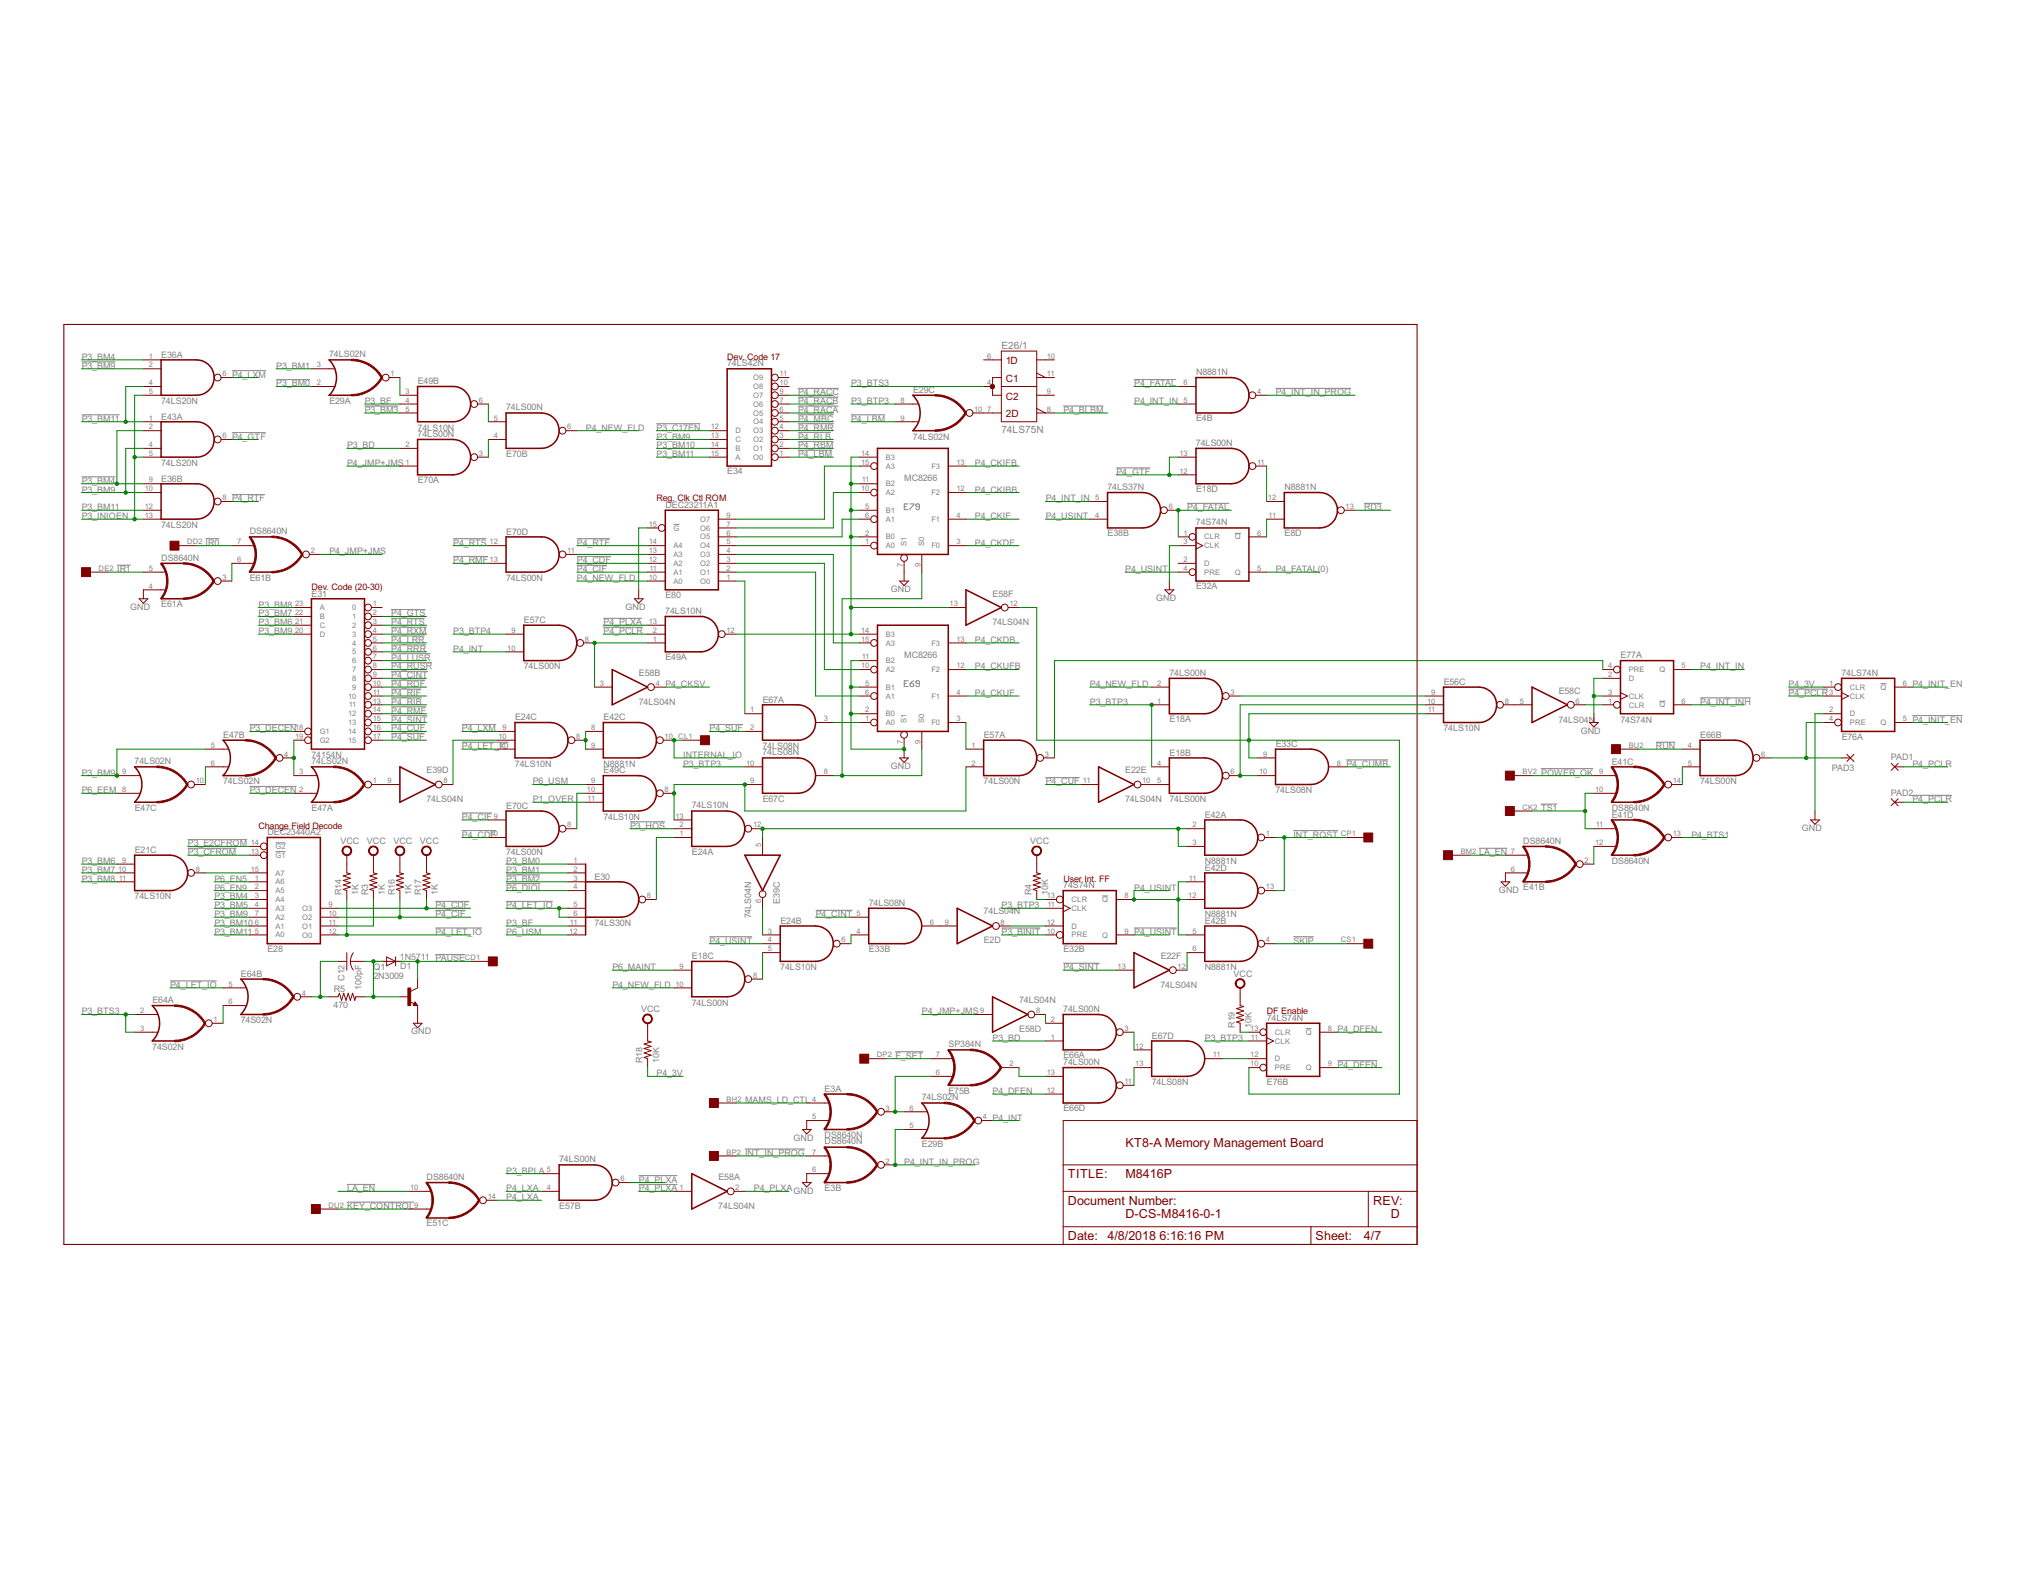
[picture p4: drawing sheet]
<svg xmlns="http://www.w3.org/2000/svg" width="279mm" height="216mm" viewBox="0 0 279 216" stroke-linecap="round" stroke-linejoin="round" font-family="sans-serif">
<defs><g id="words">
<g font-size="1.9" fill="#800000">
<text x="154.8" y="157.8">KT8-A Memory Management Board</text>
<text x="146.9" y="162">TITLE:</text>
<text x="146.9" y="165.7">Document Number:</text>
<text x="154.8" y="167.5">D-CS-M8416-0-1</text>
<text x="154.8" y="162">M8416P</text>
<text x="188.9" y="165.7">REV:</text>
<text x="191.3" y="167.5">D</text>
<text x="146.9" y="170.5">Date: 4/8/2018</text>
<text x="159.5" y="170.5">6:16:16 PM</text>
<text x="181" y="170.5">Sheet:</text>
<text x="187.6" y="170.5">4/7</text>
</g>
<g font-size="1.5" fill="#808080">
<text x="137.8" y="48">E26/1</text>
<text x="137.8" y="59.5">74LS75N</text>
</g>
<g font-size="1.5" fill="#800000">
<text x="138.4" y="50.1">1D</text>
<text x="138.4" y="52.5">C1</text>
<text x="138.4" y="57.4">2D</text>
<text x="138.4" y="55">C2</text>
</g>
<g font-size="1.4" fill="#808080">
<text x="11.2" y="49.5">P3_BM4</text>
<text x="11.2" y="50.7">P3_BM9</text>
<text x="22.2" y="49.2">E36A</text>
<text x="31.9" y="51.9">P4_LXM</text>
<text x="38" y="50.7">P3_BM1</text>
<text x="38" y="53.1">P3_BM0</text>
<text x="45.3" y="49.1">74LS02N</text>
<text x="57.5" y="52.8">E49B</text>
<text x="100" y="50.3">74LS42N</text>
<text x="117.1" y="53.1">P3_BTS3</text>
<text x="156" y="53.1">P4_FATAL</text>
<text x="164.5" y="51.6">N8881N</text>
<text x="11.2" y="58">P3_BM11</text>
<text x="22.2" y="55.6">74LS20N</text>
<text x="22.2" y="57.7">E43A</text>
<text x="45.3" y="55.5">E29A</text>
<text x="50.2" y="55.6">P3_BF</text>
<text x="50.2" y="56.8">P3_BM3</text>
<text x="57.5" y="59.2">74LS10N</text>
<text x="69.6" y="56.4">74LS00N</text>
<text x="80.6" y="59.2">P4_NEW_FLD</text>
<text x="90.3" y="59.2">P3_C17EN</text>
<text x="109.8" y="54.4">P4_RACC</text>
<text x="109.8" y="55.6">P4_RACB</text>
<text x="109.8" y="56.8">P4_RACA</text>
<text x="109.8" y="58">P4_MBC</text>
<text x="109.8" y="59.2">P4_RMR</text>
<text x="117.1" y="55.6">P3_BTP3</text>
<text x="117.1" y="58">P4_LBM</text>
<text x="125.6" y="54.1">E29C</text>
<text x="146.3" y="56.8">P4_BLBM</text>
<text x="156" y="55.6">P4_INT_IN</text>
<text x="164.5" y="57.9">E4B</text>
<text x="175.5" y="54.4">P4_INT_IN_PROG</text>
<text x="22.2" y="64.1">74LS20N</text>
<text x="31.9" y="60.4">P4_GTF</text>
<text x="47.7" y="64.1">P4_JMP+JMS</text>
<text x="47.7" y="61.7">P3_BD</text>
<text x="57.5" y="60.1">74LS00N</text>
<text x="69.6" y="62.8">E70B</text>
<text x="90.3" y="60.4">P3_BM9</text>
<text x="90.3" y="62.9">P3_BM11</text>
<text x="90.3" y="61.7">P3_BM10</text>
<text x="100.1" y="65.2">E34</text>
<text x="109.8" y="61.7">P4_RBM</text>
<text x="109.8" y="60.4">P4_RLB</text>
<text x="109.8" y="62.9">P4_LBM</text>
<text x="125.6" y="60.4">74LS02N</text>
<text x="134.1" y="64.1">P4_CKIFB</text>
<text x="153.6" y="65.3">P4_GTF</text>
<text x="164.5" y="61.3">74LS00N</text>
<text x="11.2" y="67.7">P3_BM9</text>
<text x="11.2" y="70.2">P3_BM11</text>
<text x="11.2" y="71.4">P3_INIOEN</text>
<text x="11.2" y="66.5">P3_BM4</text>
<text x="22.2" y="66.2">E36B</text>
<text x="31.9" y="69">P4_RTF</text>
<text x="57.5" y="66.5">E70A</text>
<text x="91.5" y="69.8">DEC23211A1</text>
<text x="124.4" y="66.2">MC8266</text>
<text x="134.1" y="67.7">P4_CKIBB</text>
<text x="134.1" y="71.4">P4_CKIF</text>
<text x="143.9" y="71.4">P4_USINT</text>
<text x="143.9" y="69">P4_INT_IN</text>
<text x="152.4" y="67.4">74LS37N</text>
<text x="163.3" y="70.2">P4_FATAL</text>
<text x="164.5" y="67.7">E18D</text>
<text x="176.7" y="67.4">N8881N</text>
<text x="187.7" y="70.2">RD3</text>
<text x="22.2" y="72.6">74LS20N</text>
<text x="22.2" y="77.1">DS8640N</text>
<text x="28.3" y="75">IR0</text>
<text x="34.4" y="73.4">DS8640N</text>
<text x="45.3" y="76.3">P4_JMP+JMS</text>
<text x="62.3" y="77.5">P4_RMF</text>
<text x="62.3" y="75">P4_RTS</text>
<text x="69.6" y="73.5">E70D</text>
<text x="79.4" y="77.5">P4_CDF</text>
<text x="79.4" y="75">P4_RTF</text>
<text x="134.1" y="75">P4_CKDF</text>
<text x="152.4" y="73.8">E38B</text>
<text x="164.5" y="72.2">74S74N</text>
<text x="176.7" y="73.8">E8D</text>
<text x="16.1" y="78.7">IR1</text>
<text x="17.9" y="83.9">GND</text>
<text x="22.2" y="83.5">E61A</text>
<text x="34.4" y="79.8">E61B</text>
<text x="35.6" y="83.6">P3_BM8</text>
<text x="42.9" y="82">E31</text>
<text x="69.6" y="79.9">74LS00N</text>
<text x="79.4" y="78.7">P4_CIF</text>
<text x="79.4" y="79.9">P4_NEW_FLD</text>
<text x="86.1" y="83.9">GND</text>
<text x="91.5" y="82.3">E80</text>
<text x="122.6" y="81.4">GND</text>
<text x="136.6" y="82">E58F</text>
<text x="154.8" y="78.7">P4_USINT</text>
<text x="159.1" y="82.6">GND</text>
<text x="164.5" y="81.1">E32A</text>
<text x="175.5" y="78.7">P4_FATAL(0)</text>
<text x="35.6" y="86">P3_BM6</text>
<text x="35.6" y="84.8">P3_BM7</text>
<text x="35.6" y="87.2">P3_BM9</text>
<text x="53.8" y="84.8">P4_GTS</text>
<text x="53.8" y="89.6">P4_RRR</text>
<text x="53.8" y="88.4">P4_LRR</text>
<text x="53.8" y="87.2">P4_RXM</text>
<text x="53.8" y="86">P4_RTS</text>
<text x="62.3" y="89.6">P4_INT</text>
<text x="62.3" y="87.2">P3_BTP4</text>
<text x="72.1" y="85.7">E57C</text>
<text x="83" y="87.2">P4_PCLR</text>
<text x="83" y="86">P4_PLXA</text>
<text x="91.5" y="84.4">74LS10N</text>
<text x="134.1" y="88.4">P4_CKDB</text>
<text x="136.5" y="86">74LS04N</text>
<text x="53.8" y="95.7">P4_RIF</text>
<text x="53.8" y="94.5">P4_RDF</text>
<text x="53.8" y="93.3">P4_CINT</text>
<text x="53.8" y="92.1">P4_RUSR</text>
<text x="53.8" y="90.8">P4_LUSR</text>
<text x="72.1" y="92.1">74LS00N</text>
<text x="87.9" y="93">E58B</text>
<text x="91.5" y="90.8">E49A</text>
<text x="91.5" y="94.5">P4_CKSV</text>
<text x="124.4" y="90.5">MC8266</text>
<text x="134.1" y="95.7">P4_CKUF</text>
<text x="134.1" y="92.1">P4_CKUFB</text>
<text x="149.9" y="94.5">P4_NEW_FLD</text>
<text x="160.9" y="92.9">74LS00N</text>
<text x="198.6" y="94.2">E56C</text>
<text x="214.4" y="95.4">E58C</text>
<text x="222.9" y="90.5">E77A</text>
<text x="233.9" y="92.1">P4_INT_IN</text>
<text x="246.1" y="94.5">P4_3V</text>
<text x="246.1" y="95.7">P4_PCLR</text>
<text x="253.3" y="92.9">74LS74N</text>
<text x="263.1" y="94.5">P4_INIT_EN</text>
<text x="30.7" y="101.5">E47B</text>
<text x="34.4" y="100.6">P3_DECEN</text>
<text x="53.8" y="101.8">P4_SUF</text>
<text x="53.8" y="100.6">P4_CUF</text>
<text x="53.8" y="99.4">P4_SINT</text>
<text x="53.8" y="98.1">P4_RMF</text>
<text x="53.8" y="96.9">P4_RIB</text>
<text x="63.6" y="100.6">P4_LXM</text>
<text x="70.9" y="99.1">E24C</text>
<text x="83" y="99.1">E42C</text>
<text x="87.9" y="96.9">74LS04N</text>
<text x="97.6" y="100.6">P4_SUF</text>
<text x="104.9" y="96.6">E67A</text>
<text x="135.3" y="101.5">E57A</text>
<text x="149.9" y="96.9">P3_BTP3</text>
<text x="160.9" y="99.3">E18A</text>
<text x="198.6" y="100.6">74LS10N</text>
<text x="214.4" y="99.4">74LS04N</text>
<text x="217.5" y="100.9">GND</text>
<text x="222.9" y="99.4">74S74N</text>
<text x="233.9" y="101.5">E66B</text>
<text x="233.9" y="96.9">P4_INT_INH</text>
<text x="253.4" y="101.7">E76A</text>
<text x="263.1" y="99.4">P4_INIT_EN</text>
<text x="11.2" y="106.7">P3_BM9</text>
<text x="18.5" y="105.1">74LS02N</text>
<text x="30.7" y="107.9">74LS02N</text>
<text x="42.9" y="105.1">74LS02N</text>
<text x="42.9" y="104.2">74154N</text>
<text x="58.7" y="106.4">E39D</text>
<text x="63.6" y="103">P4_LET_IO</text>
<text x="70.8" y="105.4">74LS10N</text>
<text x="73.3" y="107.9">P6_USM</text>
<text x="83" y="105.4">N8881N</text>
<text x="83" y="106.4">E49C</text>
<text x="94" y="105.4">P3_BTP3</text>
<text x="94" y="104.2">INTERNAL_IO</text>
<text x="104.9" y="103">74LS08N</text>
<text x="104.9" y="103.9">74LS08N</text>
<text x="122.6" y="105.8">GND</text>
<text x="135.3" y="107.9">74LS00N</text>
<text x="143.9" y="107.9">P4_CUF</text>
<text x="154.8" y="106.4">E22E</text>
<text x="160.9" y="103.9">E18B</text>
<text x="175.5" y="102.7">E33C</text>
<text x="185.2" y="105.4">P4_CUMB</text>
<text x="212" y="106.7">POWER_OK</text>
<text x="221.7" y="105.1">E41C</text>
<text x="227.8" y="103">RUN</text>
<text x="233.9" y="107.9">74LS00N</text>
<text x="252" y="106">PAD3</text>
<text x="260.1" y="104.6">PAD1</text>
<text x="263.1" y="105.4">P4_PCLR</text>
<text x="11.2" y="109.1">P6_EEM</text>
<text x="18.5" y="111.5">E47C</text>
<text x="34.4" y="109.1">P3_DECEN</text>
<text x="42.9" y="111.5">E47A</text>
<text x="58.7" y="110.3">74LS04N</text>
<text x="63.6" y="112.7">P4_CIF</text>
<text x="69.6" y="111.2">E70C</text>
<text x="73.3" y="110.3">P1_OVER</text>
<text x="83" y="112.7">74LS10N</text>
<text x="86.7" y="114">P3_HOS</text>
<text x="95.2" y="111.2">74LS10N</text>
<text x="104.9" y="110.2">E67C</text>
<text x="154.8" y="110.3">74LS04N</text>
<text x="160.9" y="110.3">74LS00N</text>
<text x="165.8" y="112.4">E42A</text>
<text x="175.5" y="109.1">74LS08N</text>
<text x="212" y="111.5">TS1</text>
<text x="221.7" y="111.5">DS8640N</text>
<text x="221.7" y="112.4">E41D</text>
<text x="260.1" y="109.4">PAD2</text>
<text x="263.1" y="110.3">P4_PCLR</text>
<text x="11.2" y="118.8">P3_BM6</text>
<text x="18.5" y="117.3">E21C</text>
<text x="25.8" y="116.4">P3_E2CFROM</text>
<text x="25.8" y="117.6">P3_CFROM</text>
<text x="36.8" y="114.8">DEC23440A2</text>
<text x="46.8" y="116.1">VCC</text>
<text x="50.5" y="116.1">VCC</text>
<text x="54.1" y="116.1">VCC</text>
<text x="57.8" y="116.1">VCC</text>
<text x="63.6" y="115.2">P4_CDF</text>
<text x="69.6" y="117.6">74LS00N</text>
<text x="69.6" y="118.8">P3_BM0</text>
<text x="95.2" y="117.5">E24A</text>
<text x="141.7" y="116.1">VCC</text>
<text x="165.8" y="118.8">N8881N</text>
<text x="165.8" y="119.7">E42D</text>
<text x="177.9" y="115.2">INT_RQST</text>
<text x="203.5" y="117.6">LA_EN</text>
<text x="209.6" y="116">DS8640N</text>
<text x="221.7" y="118.8">DS8640N</text>
<text x="232.7" y="115.2">P4_BTS1</text>
<text x="247.9" y="114.3">GND</text>
<text x="11.2" y="121.3">P3_BM8</text>
<text x="11.2" y="120">P3_BM7</text>
<text x="18.5" y="123.7">74LS10N</text>
<text x="29.5" y="121.3">P6_EN5</text>
<text x="29.5" y="124.9">P3_BM5</text>
<text x="29.5" y="123.7">P3_BM4</text>
<text x="29.5" y="122.5">P6_EN9</text>
<text x="47" y="123.1" transform="rotate(-90 47 123.1)">R14</text>
<text x="49.3" y="123.1" transform="rotate(-90 49.3 123.1)">1K</text>
<text x="50.7" y="123.1" transform="rotate(-90 50.7 123.1)">R3</text>
<text x="52.9" y="123.1" transform="rotate(-90 52.9 123.1)">1K</text>
<text x="54.3" y="123.1" transform="rotate(-90 54.3 123.1)">R16</text>
<text x="56.6" y="123.1" transform="rotate(-90 56.6 123.1)">1K</text>
<text x="58" y="123.1" transform="rotate(-90 58 123.1)">R17</text>
<text x="59.9" y="124.9">P4_CDF</text>
<text x="60.3" y="123.1" transform="rotate(-90 60.3 123.1)">1K</text>
<text x="69.6" y="124.9">P4_LET_IO</text>
<text x="69.6" y="121.3">P3_BM2</text>
<text x="69.6" y="120">P3_BM1</text>
<text x="69.6" y="122.5">P6_DIOI</text>
<text x="81.8" y="121">E30</text>
<text x="107.3" y="124.3" transform="rotate(-90 107.3 124.3)">E39C</text>
<text x="119.5" y="124.5">74LS08N</text>
<text x="135.3" y="125.8">74LS04N</text>
<text x="137.8" y="124.9">P3_BTP3</text>
<text x="141.9" y="123.1" transform="rotate(-90 141.9 123.1)">R4</text>
<text x="144.2" y="123.1" transform="rotate(-90 144.2 123.1)">10K</text>
<text x="146.3" y="122.1">74S74N</text>
<text x="156" y="122.5">P4_USINT</text>
<text x="206.2" y="122.8">GND</text>
<text x="209.6" y="122.4">E41B</text>
<text x="29.5" y="126.1">P3_BM9</text>
<text x="29.5" y="128.6">P3_BM11</text>
<text x="29.5" y="127.3">P3_BM10</text>
<text x="36.8" y="130.9">E28</text>
<text x="55" y="131.9">1N5711 PAUSE</text>
<text x="59.9" y="128.6">P4_LET_IO</text>
<text x="59.9" y="126.1">P4_CIF</text>
<text x="69.6" y="127.3">P3_BF</text>
<text x="69.6" y="128.6">P6_USM</text>
<text x="81.8" y="127.3">74LS30N</text>
<text x="95.2" y="131.9">E18C</text>
<text x="97.6" y="129.8">P4_USINT</text>
<text x="103.3" y="126.3" transform="rotate(-90 103.3 126.3)">74LS04N</text>
<text x="107.4" y="127">E24B</text>
<text x="112.2" y="126.1">P4_CINT</text>
<text x="119.5" y="130.9">E33B</text>
<text x="135.3" y="129.7">E2D</text>
<text x="137.8" y="128.6">P3_BINIT</text>
<text x="146.3" y="130.9">E32B</text>
<text x="156" y="128.6">P4_USINT</text>
<text x="159.7" y="131.9">E22F</text>
<text x="165.8" y="126.1">N8881N</text>
<text x="165.8" y="127">E42B</text>
<text x="177.9" y="129.8">SKIP</text>
<text x="21" y="138">E64A</text>
<text x="23.4" y="135.9">P4_LET_IO</text>
<text x="33.1" y="134.3">E64B</text>
<text x="45.9" y="136.4">R5</text>
<text x="47.4" y="134.9" transform="rotate(-90 47.4 134.9)">C12</text>
<text x="49.7" y="136.1" transform="rotate(-90 49.7 136.1)">100pF</text>
<text x="51.4" y="134.6">2N3009</text>
<text x="51.4" y="133.4">Q1</text>
<text x="55" y="133.3">D1</text>
<text x="84.2" y="133.4">P6_MAINT</text>
<text x="84.2" y="135.9">P4_NEW_FLD</text>
<text x="107.3" y="133.4">74LS10N</text>
<text x="140.2" y="137.9">74LS04N</text>
<text x="146.3" y="133.4">P4_SINT</text>
<text x="159.7" y="135.9">74LS04N</text>
<text x="165.8" y="133.4">N8881N</text>
<text x="169.7" y="134.3">VCC</text>
<text x="11.2" y="139.5">P3_BTS3</text>
<text x="33.1" y="140.7">74S02N</text>
<text x="45.9" y="138.7">470</text>
<text x="56.6" y="142.2">GND</text>
<text x="88.2" y="139.2">VCC</text>
<text x="95.2" y="138.3">74LS00N</text>
<text x="126.8" y="139.5">P4_JMP+JMS</text>
<text x="136.6" y="143.2">P3_BD</text>
<text x="140.2" y="141.9">E58D</text>
<text x="146.3" y="139.1">74LS00N</text>
<text x="158.5" y="142.9">E67D</text>
<text x="165.8" y="143.2">P3_BTP3</text>
<text x="169.9" y="141.3" transform="rotate(-90 169.9 141.3)">R19</text>
<text x="172.2" y="141.3" transform="rotate(-90 172.2 141.3)">10K</text>
<text x="174.3" y="140.4">74LS74N</text>
<text x="184" y="141.9">P4_DFEN</text>
<text x="21" y="144.4">74S02N</text>
<text x="88.4" y="146.2" transform="rotate(-90 88.4 146.2)">R18</text>
<text x="90.3" y="148">P4_3V</text>
<text x="90.7" y="146.2" transform="rotate(-90 90.7 146.2)">10K</text>
<text x="123.2" y="145.6">F_SET</text>
<text x="130.5" y="144">SP384N</text>
<text x="146.3" y="146.4">74LS00N</text>
<text x="146.3" y="145.5">E66A</text>
<text x="158.4" y="149.2">74LS08N</text>
<text x="174.3" y="149.2">E76B</text>
<text x="184" y="146.8">P4_DFEN</text>
<text x="102.5" y="151.7">MAMS_LD_CTL</text>
<text x="113.4" y="150.1">E3A</text>
<text x="126.8" y="151.3">74LS02N</text>
<text x="130.5" y="150.4">E75B</text>
<text x="136.6" y="150.5">P4_DFEN</text>
<text x="136.6" y="154.1">P4_INT</text>
<text x="146.3" y="152.8">E66D</text>
<text x="69.6" y="161.4">P3_BPLA</text>
<text x="76.9" y="159.8">74LS00N</text>
<text x="102.5" y="159">INT_IN_PROG</text>
<text x="109.2" y="156.8">GND</text>
<text x="113.4" y="156.5">DS8640N</text>
<text x="113.4" y="157.4">DS8640N</text>
<text x="124.4" y="160.2">P4_INT_IN_PROG</text>
<text x="126.8" y="157.7">E29B</text>
<text x="47.7" y="163.8">LA_EN</text>
<text x="47.7" y="166.3">KEY_CONTROL</text>
<text x="58.7" y="162.2">DS8640N</text>
<text x="69.6" y="165.1">P4_LXA</text>
<text x="69.6" y="163.8">P4_LXA</text>
<text x="76.9" y="166.2">E57B</text>
<text x="87.9" y="163.8">P4_PLXA</text>
<text x="87.9" y="162.6">P4_PLXA</text>
<text x="98.8" y="166.3">74LS04N</text>
<text x="98.8" y="162.3">E58A</text>
<text x="103.7" y="163.8">P4_PLXAGND</text>
<text x="113.4" y="163.8">E3B</text>
<text x="58.7" y="168.6">E51C</text>
</g>
<g font-size="1.4" fill="#800000">
<text x="100.1" y="49.5">Dev. Code 17</text>
<text x="90.3" y="69">Reg. Clk Ctl ROM</text>
<text x="42.9" y="81.1">Dev. Code (20-30)</text>
<text x="35.6" y="114">Change Field Decode</text>
<text x="146.3" y="121.3">User Int. FF</text>
<text x="174.3" y="139.5">DF Enable</text>
</g>
<g font-size="1.2" fill="#808080">
<text x="20.5" y="49.3">1</text>
<text x="20.5" y="50.5">2</text>
<text x="20.5" y="53">4</text>
<text x="30.6" y="51.8">6</text>
<text x="43.6" y="53">2</text>
<text x="43.6" y="50.5">3</text>
<text x="53.7" y="51.8">1</text>
<text x="103.6" y="53.5">O8</text>
<text x="103.6" y="52.3">O9</text>
<text x="107.2" y="53">10</text>
<text x="107.2" y="51.8">11</text>
<text x="135.8" y="49.3">6</text>
<text x="135.8" y="53">4</text>
<text x="144" y="49.3">10</text>
<text x="144" y="51.8">11</text>
<text x="162.8" y="53">6</text>
<text x="20.5" y="54.2">5</text>
<text x="20.5" y="57.8">1</text>
<text x="20.5" y="59.1">2</text>
<text x="55.8" y="54.2">3</text>
<text x="55.8" y="55.4">4</text>
<text x="55.8" y="56.6">5</text>
<text x="65.9" y="55.4">6</text>
<text x="67.9" y="57.8">5</text>
<text x="78" y="59.1">6</text>
<text x="97.8" y="59.1">12</text>
<text x="101.2" y="59.6">D</text>
<text x="103.6" y="59.6">O3</text>
<text x="103.6" y="58.4">O4</text>
<text x="103.6" y="57.2">O5</text>
<text x="103.6" y="55.9">O6</text>
<text x="103.6" y="54.7">O7</text>
<text x="107.2" y="59.1">4</text>
<text x="107.2" y="57.8">5</text>
<text x="107.2" y="56.6">6</text>
<text x="107.2" y="55.4">7</text>
<text x="107.2" y="54.2">9</text>
<text x="123.9" y="55.4">8</text>
<text x="123.9" y="57.8">9</text>
<text x="134" y="56.6">10</text>
<text x="135.8" y="56.6">7</text>
<text x="144" y="54.2">9</text>
<text x="144" y="56.6">8</text>
<text x="162.8" y="55.4">5</text>
<text x="172.9" y="54.2">4</text>
<text x="20.5" y="61.5">4</text>
<text x="20.5" y="62.7">5</text>
<text x="30.6" y="60.3">6</text>
<text x="55.8" y="63.9">1</text>
<text x="55.8" y="61.5">2</text>
<text x="65.9" y="62.7">3</text>
<text x="67.9" y="60.3">4</text>
<text x="97.8" y="60.3">13</text>
<text x="97.8" y="61.5">14</text>
<text x="97.8" y="62.7">15</text>
<text x="101.2" y="60.8">C</text>
<text x="101.2" y="62">B</text>
<text x="101.2" y="63.2">A</text>
<text x="103.6" y="63.2">O0</text>
<text x="103.6" y="62">O1</text>
<text x="103.6" y="60.8">O2</text>
<text x="107.2" y="62.7">1</text>
<text x="107.2" y="61.5">2</text>
<text x="107.2" y="60.3">3</text>
<text x="118.5" y="63.9">15</text>
<text x="118.5" y="62.7">14</text>
<text x="121.9" y="64.4">A3</text>
<text x="121.9" y="63.2">B3</text>
<text x="128.1" y="64.5">F3</text>
<text x="131.6" y="63.9">13</text>
<text x="162.3" y="65.1">12</text>
<text x="162.3" y="62.7">13</text>
<text x="172.9" y="63.9">11</text>
<text x="19.9" y="67.6">10</text>
<text x="19.9" y="70">12</text>
<text x="19.9" y="71.2">13</text>
<text x="20.5" y="66.4">9</text>
<text x="30.6" y="68.8">8</text>
<text x="96.3" y="71.8">O7</text>
<text x="99.9" y="71.2">9</text>
<text x="118.5" y="67.6">10</text>
<text x="118.5" y="66.4">11</text>
<text x="119" y="71.2">6</text>
<text x="119" y="70">5</text>
<text x="121.9" y="71.7">A1</text>
<text x="121.9" y="70.5">B1</text>
<text x="121.9" y="68.1">A2</text>
<text x="121.9" y="66.9">B2</text>
<text x="128.1" y="68.1">F2</text>
<text x="128.1" y="71.8">F1</text>
<text x="131.6" y="67.6">12</text>
<text x="131.6" y="71.2">4</text>
<text x="150.7" y="71.2">4</text>
<text x="150.7" y="68.8">5</text>
<text x="160.8" y="70">6</text>
<text x="174.4" y="68.8">12</text>
<text x="174.5" y="71.2">11</text>
<text x="185.1" y="70">13</text>
<text x="25.7" y="74.9">DD2</text>
<text x="32.6" y="77.3">6</text>
<text x="32.6" y="74.9">7</text>
<text x="42.8" y="76.1">2</text>
<text x="67.4" y="74.9">12</text>
<text x="67.4" y="77.3">13</text>
<text x="78" y="76.1">11</text>
<text x="89.3" y="74.9">14</text>
<text x="89.3" y="76.1">13</text>
<text x="89.3" y="77.3">12</text>
<text x="89.3" y="72.4">15</text>
<text x="92.7" y="75.4">A4</text>
<text x="92.7" y="76.6">A3</text>
<text x="92.7" y="77.8">A2</text>
<text x="92.7" y="73">G</text>
<text x="96.3" y="77.8">O2</text>
<text x="96.3" y="76.6">O3</text>
<text x="96.3" y="75.4">O4</text>
<text x="96.3" y="74.2">O5</text>
<text x="96.3" y="73">O6</text>
<text x="99.9" y="77.3">3</text>
<text x="99.9" y="76.1">4</text>
<text x="99.9" y="74.9">5</text>
<text x="99.9" y="73.6">6</text>
<text x="99.9" y="72.4">7</text>
<text x="119" y="74.9">1</text>
<text x="119" y="73.6">2</text>
<text x="121.9" y="75.4">A0</text>
<text x="121.9" y="74.2">B0</text>
<text x="124.2" y="77.9" transform="rotate(-90 124.2 77.9)">7</text>
<text x="124.7" y="75.1" transform="rotate(-90 124.7 75.1)">S1</text>
<text x="126.6" y="77.9" transform="rotate(-90 126.6 77.9)">9</text>
<text x="127.2" y="75.1" transform="rotate(-90 127.2 75.1)">S0</text>
<text x="128.1" y="75.4">F0</text>
<text x="131.6" y="74.9">3</text>
<text x="162.8" y="73.6">1</text>
<text x="162.8" y="77.3">2</text>
<text x="162.8" y="74.9">3</text>
<text x="165.7" y="74.2">CLR</text>
<text x="165.7" y="77.8">D</text>
<text x="165.7" y="75.4">CLK</text>
<text x="169.9" y="74.2">Q</text>
<text x="172.9" y="73.6">6</text>
<text x="13.6" y="78.5">DE2</text>
<text x="20.5" y="80.9">4</text>
<text x="20.5" y="78.5">5</text>
<text x="30.6" y="79.7">3</text>
<text x="40.6" y="83.4">23</text>
<text x="44" y="83.9">A</text>
<text x="48.5" y="83.9">0</text>
<text x="51.3" y="83.4">1</text>
<text x="89.3" y="79.7">10</text>
<text x="89.3" y="78.5">11</text>
<text x="92.7" y="79">A1</text>
<text x="92.7" y="80.3">A0</text>
<text x="96.3" y="80.3">O0</text>
<text x="96.3" y="79">O1</text>
<text x="99.9" y="79.7">1</text>
<text x="99.9" y="78.5">2</text>
<text x="130.6" y="83.4">13</text>
<text x="138.9" y="83.4">12</text>
<text x="162.8" y="78.5">4</text>
<text x="165.7" y="79">PRE</text>
<text x="169.9" y="79">Q</text>
<text x="172.9" y="78.5">5</text>
<text x="40.6" y="87">20</text>
<text x="40.6" y="85.8">21</text>
<text x="40.6" y="84.6">22</text>
<text x="44" y="87.6">D</text>
<text x="44" y="86.3">C</text>
<text x="44" y="85.1">B</text>
<text x="48.5" y="85.1">1</text>
<text x="48.5" y="86.3">2</text>
<text x="48.5" y="87.6">3</text>
<text x="48.5" y="88.8">4</text>
<text x="48.5" y="90">5</text>
<text x="51.3" y="84.6">2</text>
<text x="51.3" y="85.8">3</text>
<text x="51.3" y="87">4</text>
<text x="51.3" y="88.2">5</text>
<text x="51.3" y="89.5">6</text>
<text x="69.8" y="89.5">10</text>
<text x="70.4" y="87">9</text>
<text x="80.5" y="88.2">8</text>
<text x="89.3" y="85.8">13</text>
<text x="89.8" y="88.2">1</text>
<text x="89.8" y="87">2</text>
<text x="99.9" y="87">12</text>
<text x="118.5" y="88.2">15</text>
<text x="118.5" y="87">14</text>
<text x="121.9" y="88.8">A3</text>
<text x="121.9" y="87.6">B3</text>
<text x="128.1" y="88.8">F3</text>
<text x="131.6" y="88.2">13</text>
<text x="48.5" y="91.2">6</text>
<text x="48.5" y="92.4">7</text>
<text x="48.5" y="93.6">8</text>
<text x="48.5" y="94.9">9</text>
<text x="51.3" y="90.7">7</text>
<text x="51.3" y="91.9">8</text>
<text x="51.3" y="93.1">9</text>
<text x="51.3" y="94.3">10</text>
<text x="51.3" y="95.5">11</text>
<text x="82.5" y="94.3">3</text>
<text x="90.2" y="94.3">4</text>
<text x="118.5" y="91.9">10</text>
<text x="118.5" y="90.7">11</text>
<text x="119" y="95.5">6</text>
<text x="119" y="94.3">5</text>
<text x="121.9" y="94.9">B1</text>
<text x="121.9" y="92.4">A2</text>
<text x="121.9" y="91.2">B2</text>
<text x="128.1" y="92.4">F2</text>
<text x="131.6" y="91.9">12</text>
<text x="131.6" y="95.5">4</text>
<text x="159.2" y="94.3">2</text>
<text x="169.3" y="95.5">3</text>
<text x="196.9" y="95.5">9</text>
<text x="221.2" y="93.1">2</text>
<text x="221.2" y="95.5">3</text>
<text x="221.2" y="91.9">4</text>
<text x="224.1" y="93.6">D</text>
<text x="224.1" y="92.4">PRE</text>
<text x="228.3" y="92.4">Q</text>
<text x="231.3" y="91.9">5</text>
<text x="251.6" y="94.3">1</text>
<text x="251.6" y="95.5">3</text>
<text x="254.5" y="94.9">CLR</text>
<text x="258.7" y="94.9">Q</text>
<text x="261.8" y="94.3">6</text>
<text x="40.6" y="100.4">18</text>
<text x="40.6" y="101.6">19</text>
<text x="44" y="100.9">G1</text>
<text x="47.9" y="96.1">10</text>
<text x="47.9" y="98.5">12</text>
<text x="47.9" y="99.7">13</text>
<text x="47.9" y="100.9">14</text>
<text x="48" y="97.3">11</text>
<text x="51.3" y="96.8">13</text>
<text x="51.3" y="98">14</text>
<text x="51.3" y="99.2">15</text>
<text x="51.3" y="100.4">16</text>
<text x="51.3" y="101.6">17</text>
<text x="68.6" y="101.6">10</text>
<text x="69.1" y="100.4">9</text>
<text x="79.3" y="101.6">8</text>
<text x="81.3" y="100.4">8</text>
<text x="91.4" y="101.6">10 CL1</text>
<text x="103.2" y="98">1</text>
<text x="103.2" y="100.4">2</text>
<text x="113.3" y="99.2">3</text>
<text x="119" y="99.2">1</text>
<text x="119" y="98">2</text>
<text x="121.9" y="99.7">A0</text>
<text x="121.9" y="98.5">B0</text>
<text x="121.9" y="96.1">A1</text>
<text x="124.7" y="99.4" transform="rotate(-90 124.7 99.4)">S1</text>
<text x="127.2" y="99.4" transform="rotate(-90 127.2 99.4)">S0</text>
<text x="128.1" y="96.1">F1</text>
<text x="128.1" y="99.7">F0</text>
<text x="131.6" y="99.2">3</text>
<text x="159.2" y="96.8">1</text>
<text x="196.3" y="96.8">10</text>
<text x="196.4" y="98">11</text>
<text x="207" y="96.8">8</text>
<text x="209.1" y="96.8">5</text>
<text x="216.7" y="96.8">6</text>
<text x="221.2" y="96.8">1</text>
<text x="224.1" y="97.3">CLR</text>
<text x="224.1" y="96.1">CLK</text>
<text x="228.3" y="97.3">Q</text>
<text x="231.3" y="96.8">6</text>
<text x="251.6" y="98">2</text>
<text x="251.6" y="99.2">4</text>
<text x="254.5" y="98.5">D</text>
<text x="254.5" y="96.1">CLK</text>
<text x="254.5" y="99.7">PRE</text>
<text x="258.7" y="99.7">Q</text>
<text x="261.8" y="99.2">5</text>
<text x="16.8" y="106.5">9</text>
<text x="26.9" y="107.7">10</text>
<text x="29" y="102.8">5</text>
<text x="29" y="105.3">6</text>
<text x="39.1" y="104.1">4</text>
<text x="41.2" y="106.5">3</text>
<text x="44" y="102.2">G2</text>
<text x="47.9" y="102.2">15</text>
<text x="51.3" y="107.7">1</text>
<text x="53.3" y="107.7">9</text>
<text x="61" y="107.7">8</text>
<text x="68.7" y="102.8">11</text>
<text x="81.3" y="102.8">9</text>
<text x="81.3" y="107.7">9</text>
<text x="102.6" y="105.3">10</text>
<text x="103.2" y="107.7">9</text>
<text x="113.3" y="106.5">8</text>
<text x="124.2" y="102.3" transform="rotate(-90 124.2 102.3)">7</text>
<text x="126.6" y="102.3" transform="rotate(-90 126.6 102.3)">9</text>
<text x="133.6" y="102.8">1</text>
<text x="133.6" y="105.3">2</text>
<text x="143.7" y="104.1">3</text>
<text x="149" y="107.7">11</text>
<text x="157.1" y="107.7">10</text>
<text x="159.2" y="105.3">4</text>
<text x="159.2" y="107.7">5</text>
<text x="169.3" y="106.5">6</text>
<text x="173.2" y="106.5">10</text>
<text x="173.8" y="104.1">9</text>
<text x="183.9" y="105.3">8</text>
<text x="209.5" y="106.5">BV2</text>
<text x="220" y="106.5">9</text>
<text x="224.1" y="102.8">BU2</text>
<text x="230.1" y="107.7">14</text>
<text x="232.2" y="102.8">4</text>
<text x="232.2" y="105.3">5</text>
<text x="242.3" y="104.1">6</text>
<text x="16.8" y="108.9">8</text>
<text x="41.2" y="108.9">2</text>
<text x="67.9" y="112.6">9</text>
<text x="78" y="113.8">8</text>
<text x="80.7" y="108.9">10</text>
<text x="80.8" y="110.1">11</text>
<text x="91.4" y="108.9">8</text>
<text x="92.9" y="112.6">13</text>
<text x="93.5" y="113.8">2</text>
<text x="103.6" y="113.8">12</text>
<text x="164" y="113.8">2</text>
<text x="209.5" y="111.4">CK2</text>
<text x="219.4" y="108.9">10</text>
<text x="219.5" y="113.8">11</text>
<text x="16.3" y="119.9">10</text>
<text x="16.8" y="118.7">9</text>
<text x="26.9" y="119.9">8</text>
<text x="34.5" y="117.4">13</text>
<text x="34.5" y="116.2">14</text>
<text x="34.5" y="119.9">15</text>
<text x="37.9" y="118">G1</text>
<text x="37.9" y="116.7">G2</text>
<text x="67.4" y="115">10</text>
<text x="78.9" y="118.7">1</text>
<text x="78.9" y="119.9">2</text>
<text x="93.5" y="115">1</text>
<text x="104.7" y="116.5" transform="rotate(-90 104.7 116.5)">5</text>
<text x="164" y="116.2">3</text>
<text x="174.2" y="115">1</text>
<text x="184.5" y="115">CP1</text>
<text x="200.9" y="117.4">BM2</text>
<text x="207.8" y="119.9">6</text>
<text x="207.8" y="117.4">7</text>
<text x="218" y="118.7">2</text>
<text x="219.4" y="116.2">12</text>
<text x="230.1" y="115">13</text>
<text x="16.3" y="121.1">11</text>
<text x="35.1" y="121.1">1</text>
<text x="35.1" y="122.3">2</text>
<text x="35.1" y="123.5">3</text>
<text x="35.1" y="124.7">4</text>
<text x="35.1" y="126">7</text>
<text x="37.9" y="121.6">A6</text>
<text x="37.9" y="122.8">A5</text>
<text x="37.9" y="124">A4</text>
<text x="37.9" y="125.3">A3</text>
<text x="37.9" y="120.4">A7</text>
<text x="41.6" y="125.3">O3</text>
<text x="45.2" y="126">10</text>
<text x="45.2" y="124.7">9</text>
<text x="78.9" y="121.1">3</text>
<text x="78.9" y="122.3">4</text>
<text x="78.9" y="124.7">5</text>
<text x="78.9" y="126">6</text>
<text x="89" y="123.5">8</text>
<text x="104.7" y="124.2" transform="rotate(-90 104.7 124.2)">6</text>
<text x="117.8" y="126">5</text>
<text x="144" y="123.5">13</text>
<text x="144.1" y="124.7">11</text>
<text x="147.4" y="124">CLR</text>
<text x="147.4" y="125.3">CLK</text>
<text x="151.6" y="124.1">Q</text>
<text x="154.7" y="123.5">8</text>
<text x="163.5" y="123.5">12</text>
<text x="163.6" y="121.1">11</text>
<text x="174.2" y="122.3">13</text>
<text x="35.1" y="127.2">6</text>
<text x="35.1" y="128.4">5</text>
<text x="37.9" y="126.5">A2</text>
<text x="37.9" y="127.7">A1</text>
<text x="37.9" y="128.9">A0</text>
<text x="41.6" y="128.9">O0</text>
<text x="41.6" y="127.7">O1</text>
<text x="41.6" y="126.5">O2</text>
<text x="45.2" y="128.4">12</text>
<text x="45.2" y="127.2">11</text>
<text x="78.3" y="128.4">12</text>
<text x="78.4" y="127.2">11</text>
<text x="105.6" y="128.4">3</text>
<text x="105.6" y="129.6">4</text>
<text x="105.6" y="130.8">5</text>
<text x="115.8" y="129.6">6</text>
<text x="117.8" y="128.4">4</text>
<text x="127.9" y="127.2">6</text>
<text x="130" y="127.2">9</text>
<text x="137.7" y="127.2">8</text>
<text x="144" y="127.2">12</text>
<text x="144" y="128.4">10</text>
<text x="147.4" y="127.7">D</text>
<text x="147.4" y="128.9">PRE</text>
<text x="151.6" y="128.9">Q</text>
<text x="154.7" y="128.4">9</text>
<text x="164" y="128.4">5</text>
<text x="164" y="130.8">6</text>
<text x="174.2" y="129.6">4</text>
<text x="184.5" y="129.6">CS1</text>
<text x="31.4" y="135.7">5</text>
<text x="41.5" y="136.9">4</text>
<text x="63.9" y="132">CD1</text>
<text x="92.9" y="135.7">10</text>
<text x="93.5" y="133.3">9</text>
<text x="103.6" y="134.5">8</text>
<text x="153.7" y="133.3">13</text>
<text x="162" y="133.3">12</text>
<text x="19.3" y="139.3">2</text>
<text x="19.3" y="141.8">3</text>
<text x="29.4" y="140.6">1</text>
<text x="31.4" y="138.1">6</text>
<text x="134.8" y="139.3">9</text>
<text x="142.5" y="139.3">8</text>
<text x="144.6" y="143">1</text>
<text x="144.6" y="140.6">2</text>
<text x="154.7" y="141.8">3</text>
<text x="172" y="141.8">13</text>
<text x="172.1" y="143">11</text>
<text x="175.4" y="142.3">CLR</text>
<text x="175.4" y="143.5">CLK</text>
<text x="179.6" y="142.3">Q</text>
<text x="182.7" y="141.8">8</text>
<text x="120.6" y="145.4">DP2</text>
<text x="128.8" y="147.9">6</text>
<text x="128.8" y="145.4">7</text>
<text x="138.9" y="146.6">2</text>
<text x="144" y="147.9">13</text>
<text x="154.7" y="149.1">11</text>
<text x="156.2" y="144.2">12</text>
<text x="156.2" y="146.6">13</text>
<text x="166.9" y="145.4">11</text>
<text x="172" y="145.4">12</text>
<text x="172" y="146.6">10</text>
<text x="175.4" y="145.9">D</text>
<text x="175.4" y="147.2">PRE</text>
<text x="179.6" y="147.2">Q</text>
<text x="182.7" y="146.6">9</text>
<text x="100" y="151.5">BH2</text>
<text x="111.7" y="151.5">4</text>
<text x="111.7" y="153.9">5</text>
<text x="121.8" y="152.7">3</text>
<text x="125.1" y="155.1">5</text>
<text x="125.1" y="152.7">6</text>
<text x="135.2" y="153.9">4</text>
<text x="144" y="150.3">12</text>
<text x="75.2" y="161.2">5</text>
<text x="100" y="158.8">BP2</text>
<text x="111.7" y="161.2">6</text>
<text x="111.7" y="158.8">7</text>
<text x="121.8" y="160">2</text>
<text x="45.2" y="166.1">DU2</text>
<text x="56.4" y="163.7">10</text>
<text x="57" y="166.1">9</text>
<text x="67.1" y="164.9">14</text>
<text x="75.2" y="163.7">4</text>
<text x="85.3" y="162.4">6</text>
<text x="93.5" y="163.7">1</text>
<text x="101.2" y="163.7">2</text>
</g>
<g font-size=".3" fill="#808080">
<text x="51.8" y="132.3">SpiceOrder 1</text>
<text x="54.2" y="132.3">SpiceOrder 2</text>
</g>
</g></defs>
<g fill="none" stroke="#808080" stroke-width=".14">
<path d="M11.2 57h5.2M11.2 49.8h4.7M31.9 59.5h4.7M31.9 51h4.7M38 52.2h4.7M50.1 55.8h4.7M90.3 58.3h6.1M109.8 57h4.9M109.8 59.5h4.5M109.8 55.8h5.5M109.8 53.4h5.6M109.8 58.3h4.9"/>
<path d="M109.8 54.6h5.5M117.1 57h4.7M146.3 55.8h5.5M156 52.2h5.8M175.5 53.4h10.4M11.2 65.6h4.7M16.1 77.7h1.9M28.3 74.1h1.9M31.9 68h4.5M62.3 76.5h4.8M62.3 74.1h4.6M79.4 76.5h4.6"/>
<path d="M79.4 77.7h4.1M79.4 74.1h4.5M92.6 72.1h.9M109.8 60.7h4.9M109.8 61.9h4.7M124.4 69.7h.3M124.9 69.3h-.5v.8h.5M125.2 69.3h.5v.1l-.5 .5v.2M126.5 69.7h-.4l-.1-.1 .1-.3h.3l.1 .1v.5l-.1 .2h-.3l-.1-.2M153.6 64.3h4.6M163.3 69.2h5.8M169.9 73.3h.8"/>
<path d="M187.6 69.2h2.5M34.3 99.6h6.5M53.8 83.8h4.7M53.8 99.6h4.7M53.8 98.4h5M53.8 97.2h4.8M53.8 96h4.2M53.8 94.8h4.2M53.8 93.5h4.7M53.8 92.3h5.1M53.8 91.1h5.6M53.8 88.7h4.8"/>
<path d="M53.8 87.5h4.6M53.8 86.3h4.9M53.8 85h4.6M53.8 89.9h5.4M63.5 99.6h4.7M83 86.3h5.4M83 85h5.3M97.6 99.6h4.6M124.4 94h.3M124.9 93.6h-.5v.8h.5M125.2 94h.4l.1 .3-.1 .1h-.3l-.1-.1zM125.7 93.6l-.5 .4"/>
<path d="M126.5 94h-.4l-.1-.1 .1-.3h.3l.1 .1v.6l-.1 .1h-.3l-.1-.1M228.3 96.4h.8M233.9 96h6.9M246 94.8h5.5M258.7 94h.8M263.1 98.4h6.9M25.8 115.4h8.2M25.8 116.6h6.7M34.3 108.1h6.5M37.9 117.1h1.4M37.9 115.9h1.4M53.8 100.8h4.6"/>
<path d="M63.5 102.1h6.5M63.5 114.2h4.7M63.5 111.8h4.2M86.7 113h4.8M143.8 106.9h4.7M177.9 114.2h6.2M185.2 104.5h5.8M203.5 116.6h3.8M212 110.6h2.2M212 105.7h7.2M227.8 102.1h2.7M263.1 109.4h5.4"/>
<path d="M23.4 134.9h6.4M59.9 127.6h6.4M59.9 124h4.7M59.9 125.2h4.1M59.9 131.3h4.1M69.6 124h6.5M69.6 120.3h4.7M69.6 121.5h4.7M97.6 128.8h5.9M112.2 125.2h5.1M137.8 127.6h5.3M146.3 132.5h5"/>
<path d="M151.6 123.2h.8M156 127.6h5.9M177.9 128.8h2.8M102.5 158h8.2M123.1 144.6h3.9M179.6 141.5h.8M184 145.9h5.5M47.7 162.9h3.9M47.7 165.3h9.2M87.9 162.9h5.3M87.9 161.7h5.3"/>
</g>
<g fill="none" stroke="#800000" stroke-width=".21">
<path d="M22.2 49.5h4.8a2.43 2.43 0 0 1 2.5 2.4 2.43 2.43 0 0 1-2.5 2.5h-4.8zM22.2 58h4.8a2.43 2.43 0 0 1 2.5 2.4 2.43 2.43 0 0 1-2.5 2.5h-4.8zM48.3 49.5h-3a3.4 3.4 0 0 1 0 4.9h3M57.4 53.1h4.9a2.42 2.42 0 0 1 2.4 2.5 2.42 2.42 0 0 1-2.4 2.4h-4.9zM69.6 56.8h4.9a2.43 2.43 0 0 1 2.4 2.4 2.43 2.43 0 0 1-2.4 2.5h-4.9zM100 50.7h6.1v13.4h-6.1zM128.6 54.4h-3a3.5 3.5 0 0 1 0 4.8h3M164.5 51.9h4.9a2.43 2.43 0 0 1 2.4 2.5 2.43 2.43 0 0 1-2.4 2.4h-4.9zM22.2 66.5h4.8a2.43 2.43 0 0 1 2.5 2.5 2.43 2.43 0 0 1-2.5 2.4h-4.8zM22.2 77.5h3M34.3 78.7h3.1M34.3 73.8h3.1"/>
<path d="M57.4 60.4h4.9a2.43 2.43 0 0 1 2.4 2.5 2.43 2.43 0 0 1-2.4 2.4h-4.9zM69.6 73.8h4.9a2.42 2.42 0 0 1 2.4 2.5 2.42 2.42 0 0 1-2.4 2.4h-4.9zM91.5 70.2h7.3v10.9h-7.3zM120.7 61.7h9.8v14.5h-9.8zM152.4 67.7h4.8a2.43 2.43 0 0 1 2.5 2.5 2.43 2.43 0 0 1-2.5 2.4h-4.8zM164.5 61.7h4.9a2.43 2.43 0 0 1 2.4 2.4 2.43 2.43 0 0 1-2.4 2.4h-4.9zM164.5 72.6h7.3v7.3h-7.3zM176.7 67.7h4.8a2.43 2.43 0 0 1 2.5 2.5 2.43 2.43 0 0 1-2.5 2.4h-4.8zM22.2 82.3h3M42.8 82.3h7.3v20.7h-7.3zM70.8 99.4h4.9a2.43 2.43 0 0 1 2.4 2.4 2.43 2.43 0 0 1-2.4 2.4h-4.9zM72.1 86h4.8a2.43 2.43 0 0 1 2.5 2.4 2.43 2.43 0 0 1-2.5 2.4h-4.8z"/>
<path d="M83 99.4h4.9a2.43 2.43 0 0 1 2.4 2.4 2.43 2.43 0 0 1-2.4 2.4h-4.9zM84.2 92.1l4.9 2.4-4.9 2.4zM91.5 84.8h4.9a2.43 2.43 0 0 1 2.4 2.4 2.43 2.43 0 0 1-2.4 2.4h-4.9zM104.9 96.9h4.9a2.43 2.43 0 0 1 2.4 2.5 2.43 2.43 0 0 1-2.4 2.4h-4.9zM120.7 86h9.8v14.6h-9.8zM132.9 81.1l4.9 2.4-4.9 2.5zM160.9 93.3h4.8a2.43 2.43 0 0 1 2.5 2.4 2.43 2.43 0 0 1-2.5 2.4h-4.8zM198.6 94.5h4.9a2.43 2.43 0 0 1 2.4 2.4 2.43 2.43 0 0 1-2.4 2.5h-4.9zM210.8 94.5l4.8 2.4-4.8 2.5zM222.9 90.8h7.3v7.3h-7.3zM253.3 93.3h7.3v7.3h-7.3zM18.5 117.6h4.9a2.43 2.43 0 0 1 2.4 2.4 2.43 2.43 0 0 1-2.4 2.5h-4.9z"/>
<path d="M21.6 105.5h-3.1a3.5 3.5 0 0 1 0 4.8h3.1M33.7 101.8h-3a3.5 3.5 0 0 1 0 4.9h3M36.8 115.2h7.3v14.6h-7.3zM45.9 105.5h-3.1a3.4 3.4 0 0 1 0 4.8h3.1M55 105.5l4.9 2.4-4.9 2.4zM69.6 111.5h4.9a2.43 2.43 0 0 1 2.4 2.5 2.43 2.43 0 0 1-2.4 2.4h-4.9zM80.6 118.8v9.8M83 106.7h4.9a2.43 2.43 0 0 1 2.4 2.4 2.43 2.43 0 0 1-2.4 2.4h-4.9zM95.2 111.5h4.8a2.43 2.43 0 0 1 2.5 2.5 2.43 2.43 0 0 1-2.5 2.4h-4.8zM102.5 117.6h4.8l-2.4 4.9zM104.9 104.2h4.9a2.43 2.43 0 0 1 2.4 2.5 2.43 2.43 0 0 1-2.4 2.4h-4.9zM135.3 101.8h4.9a2.43 2.43 0 0 1 2.4 2.4 2.43 2.43 0 0 1-2.4 2.5h-4.9z"/>
<path d="M151.1 105.5l4.9 2.4-4.9 2.4zM160.9 104.2h4.8a2.43 2.43 0 0 1 2.5 2.5 2.43 2.43 0 0 1-2.5 2.4h-4.8zM165.7 112.8h4.9a2.42 2.42 0 0 1 2.4 2.4 2.42 2.42 0 0 1-2.4 2.4h-4.9zM175.5 103h4.8a2.43 2.43 0 0 1 2.5 2.5 2.43 2.43 0 0 1-2.5 2.4h-4.8zM209.5 116.4h3.1M221.7 117.6h3M221.7 112.8h3M221.7 110.3h3M221.7 105.5h3M233.9 101.8h4.8a2.43 2.43 0 0 1 2.5 2.4 2.43 2.43 0 0 1-2.5 2.5h-4.8zM24 138.3h-3a3.5 3.5 0 0 1 0 4.9h3M36.2 134.6h-3.1a3.5 3.5 0 0 1 0 4.9h3.1"/>
<path d="M80.6 121.3h4.8a2.43 2.43 0 0 1 2.5 2.4 2.43 2.43 0 0 1-2.5 2.4h-4.8M95.2 132.2h4.8a2.43 2.43 0 0 1 2.5 2.4 2.43 2.43 0 0 1-2.5 2.5h-4.8zM107.3 127.3h4.9a2.43 2.43 0 0 1 2.4 2.5 2.43 2.43 0 0 1-2.4 2.4h-4.9zM119.5 124.9h4.9a2.43 2.43 0 0 1 2.4 2.4 2.43 2.43 0 0 1-2.4 2.5h-4.9zM131.7 124.9l4.8 2.4-4.8 2.5zM136.5 137.1l4.9 2.4-4.9 2.4zM146.3 139.5h4.8a2.43 2.43 0 0 1 2.5 2.4 2.43 2.43 0 0 1-2.5 2.5h-4.8zM146.3 122.5h7.3v7.3h-7.3zM156 131l4.9 2.4-4.9 2.4zM165.7 127.3h4.9a2.43 2.43 0 0 1 2.4 2.5 2.43 2.43 0 0 1-2.4 2.4h-4.9zM165.7 120h4.9a2.43 2.43 0 0 1 2.4 2.5 2.43 2.43 0 0 1-2.4 2.4h-4.9zM209.5 121.3h3.1"/>
<path d="M113.4 150.5h3.1M113.4 155.3h3.1M113.4 157.8h3.1M129.8 151.7h-3a3.4 3.4 0 0 1 0 4.8h3M130.5 144.4h3M130.5 149.2h3M146.3 146.8h4.8a2.43 2.43 0 0 1 2.5 2.4 2.43 2.43 0 0 1-2.5 2.5h-4.8zM158.4 143.2h4.9a2.43 2.43 0 0 1 2.4 2.4 2.43 2.43 0 0 1-2.4 2.4h-4.9zM174.2 140.7h7.3v7.3h-7.3zM58.7 162.6h3M58.7 167.5h3M76.9 160.2h4.9a2.43 2.43 0 0 1 2.4 2.4 2.43 2.43 0 0 1-2.4 2.5h-4.9z"/>
<path d="M95.2 161.4l4.8 2.4-4.8 2.5zM113.4 162.6h3.1"/>
</g>
<g fill="none" stroke="#800000" stroke-width=".14">
<path d="M19.7 49.5h2.5M19.7 50.7h2.5M19.7 53.1h2.5M19.7 54.4h2.5M19.7 58h2.5M19.7 59.2h2.5M30.4 51.9h1.5M42.8 50.7h3.2M42.8 53.1h3.2M53.5 51.9h1.5M55 54.4h2.4M55 56.8h2.4"/>
<path d="M55 55.6h2.4M65.7 55.6h1.5M67.2 58h2.4M77.9 59.2h1.5M97.6 59.2h2.4M107.1 53.1h1.4M107.1 54.4h1.4M107.1 51.9h1.4M107.1 58h1.4M107.1 59.2h1.4M107.1 56.8h1.4M107.1 55.6h1.4"/>
<path d="M123.1 58h3.2M123.1 55.6h3.2M133.8 56.8h4M135.3 49.5h2.5M135.3 53.1h1.2M137.8 53.1h4.8M137.8 51.9h-1.3v2.5h1.3M137.8 48.3h4.8v9.7h-4.8zM142.6 49.5h2.5M142.6 54.4h2.5M142.6 51.9h2.5M142.6 56.8h2.5"/>
<path d="M142.6 51.3l1.2 .6M142.6 56.2l1.2 .6M162.1 53.1h2.4M162.1 55.6h2.4M172.8 54.4h1.4M12.4 78.7h2.5M19.7 61.7h2.5M19.7 62.9h2.5M19.7 78.7h3.1M19.7 71.4h2.5M19.7 70.2h2.5M19.7 67.7h2.5"/>
<path d="M19.7 66.5h2.5M24.6 75h2.4M30.4 60.4h1.5M30.4 79.9h1.5M30.4 69h1.5M31.9 77.5h3M31.9 75h3M42.6 76.2h1.5M55 61.7h2.4M55 64.1h2.4M65.7 62.9h1.5M67.2 60.4h2.4"/>
<path d="M67.2 77.5h2.4M67.2 75h2.4M77.9 76.2h1.5M89.1 77.5h2.4M89.1 75h2.4M89.1 78.7h2.4M89.1 76.2h2.4M89.1 79.9h2.4M89.1 72.6h1.5M97.6 61.7h2.4M97.6 62.9h2.4M97.6 60.4h2.4"/>
<path d="M98.8 73.8h2.5M98.8 77.5h2.5M98.8 75h2.5M98.8 78.7h2.5M98.8 71.4h2.5M98.8 76.2h2.5M98.8 79.9h2.5M98.8 72.6h2.5M107.1 61.7h1.4M107.1 62.9h1.4M107.1 60.4h1.4M118.3 62.9h2.4"/>
<path d="M118.3 73.8h2.4M118.3 75h1.5M118.3 71.4h1.5M118.3 70.2h2.4M118.3 67.7h1.5M118.3 66.5h2.4M118.3 64.1h1.5M123.8 79.9h1.2l-.6 .6zM124.4 77.2v2.7M126.8 76.2v2.5M130.5 75h2.4M130.5 71.4h2.4"/>
<path d="M130.5 67.7h2.4M130.5 64.1h2.4M149.9 71.4h2.5M149.9 69h2.5M160.6 70.2h1.5M160.9 79.9v1.2M162.1 62.9h2.4M162.1 73.8h1.5M162.1 77.5h2.4M162.1 75h2.4M162.1 78.7h1.5M162.1 65.3h2.4"/>
<path d="M164.5 74.6l1 .4-1 .5M171.8 73.8h2.4M171.8 78.7h2.4M172.8 64.1h1.4M174.2 71.4h2.5M174.2 69h2.5M184.9 70.2h1.5M19.1 82.3h1.2l-.6 .7zM22.8 81.1h-3.1v1.2M40.4 83.5h2.4M40.4 84.8h2.4M40.4 86h2.4"/>
<path d="M40.4 87.2h2.4M51.1 83.5h1.5M51.1 84.8h1.5M51.1 86h1.5M51.1 87.2h1.5M51.1 88.4h1.5M51.1 89.6h1.5M51.1 90.8h1.5M51.1 92.1h1.5M51.1 93.3h1.5M51.1 94.5h1.5M51.1 95.7h1.5"/>
<path d="M51.1 96.9h1.5M51.1 98.1h1.5M51.1 99.4h1.5M69.6 87.2h2.5M69.6 89.6h2.5M80.3 88.4h1.5M81.8 94.5h2.4M87.3 82.3h1.2l-.6 .7zM87.9 81.1v1.2M89.1 86h2.4M89.1 87.2h2.4M89.1 88.4h2.4"/>
<path d="M90 94.5h1.5M99.8 87.2h1.5M102.5 98.1h2.4M112.2 99.4h2.4M118.3 87.2h2.4M118.3 88.4h1.5M118.3 90.8h2.4M118.3 92.1h1.5M118.3 94.5h2.4M118.3 95.7h1.5M118.3 98.1h2.4M118.3 99.4h1.5"/>
<path d="M130.5 83.5h2.4M130.5 88.4h2.4M130.5 92.1h2.4M130.5 95.7h2.4M130.5 99.4h2.4M138.7 83.5h1.5M158.4 94.5h2.5M158.4 96.9h2.5M160.3 81.1h1.2l-.6 .6zM169.1 95.7h1.5M196.2 95.7h2.4M196.2 96.9h2.4"/>
<path d="M196.2 98.1h2.4M206.8 96.9h4M216.6 96.9h1.5M218.7 99.4h1.2l-.6 .6zM219.3 98.1v1.3M220.5 92.1h1.5M220.5 93.3h2.4M220.5 95.7h2.4M220.5 96.9h1.5M222.9 95.2l1 .5-1 .5M230.2 92.1h2.5M230.2 96.9h2.5"/>
<path d="M250.9 94.5h1.5M250.9 95.7h2.4M250.9 98.1h2.4M250.9 99.4h1.5M253.3 95.2l1 .5-1 .5M260.6 94.5h2.5M260.6 99.4h2.5M16.1 109.1h3.1M16.1 106.7h3.1M16.1 118.8h2.4M26.8 107.9h1.5M28.3 103h3.1"/>
<path d="M28.3 105.5h3.1M34.3 116.4h1.5M34.3 117.6h1.5M38.9 104.2h1.5M40.4 109.1h3.2M40.4 106.7h3.2M40.4 100.6h1.5M40.4 101.8h1.5M47.7 117.6v2.4l.5 .2-1 .3 1 .3-1 .3 1 .3-1 .3 1 .3-1 .3 .5 .2v1.2M51.1 107.9h3.9M51.1 100.6h1.5M51.1 101.8h1.5"/>
<path d="M51.4 117.6v2.4l.5 .2-1 .3 1 .3-1 .3 1 .3-1 .3 1 .3-1 .3 .5 .2v1.2M55 117.6v2.4l.5 .2-1 .3 1 .3-1 .3 1 .3-1 .3 1 .3-1 .3 .5 .2v1.2M58.7 117.6v2.4l.5 .2-1 .3 1 .3-1 .3 1 .3-1 .3 1 .3-1 .3 .5 .2v1.2M60.8 107.9h1.5M67.2 115.2h2.4M67.2 112.8h2.4M68.4 100.6h2.4M68.4 101.8h2.4M68.4 103h2.4M77.9 114h1.5M78.1 118.8h2.5M79.1 101.8h1.5"/>
<path d="M80.6 109.1h2.4M80.6 107.9h2.4M80.6 100.6h2.4M80.6 103h2.4M80.6 110.3h2.4M91.2 109.1h1.5M91.2 101.8h1.5M92.7 115.2h2.5M92.7 114h2.5M92.7 112.8h2.5M94 101.8h2.4M102.5 107.9h2.4"/>
<path d="M102.5 100.6h2.4M102.5 105.5h2.4M103.4 114h1.5M104.9 115.2v2.4M112.2 106.7h2.4M123.8 104.2h1.2l-.6 .6zM124.4 101.5v2.7M126.8 100.6v2.4M132.9 103h2.4M132.9 105.5h2.4M142.6 117.6v2.4l.5 .2-1 .3 1 .3-1 .3 1 .3-1 .3 1 .3-1 .3 .5 .2v1.2M143.6 104.2h1.5"/>
<path d="M148.7 107.9h2.4M157 107.9h3.9M158.4 105.5h2.5M163.3 114h2.4M163.3 116.4h2.4M169.1 106.7h1.5M173 106.7h2.5M173 104.2h2.5M174 115.2h1.5M182.8 105.5h2.4M185.2 115.2h2.4M199.8 117.6h2.4"/>
<path d="M207.1 117.6h3M208.3 106.7h2.5M208.3 111.5h2.5M217.8 118.8h1.5M219.3 114h3M219.3 116.4h3M219.3 109.1h3M219.3 106.7h3M222.9 103h2.5M230 115.2h1.4M230 107.9h1.4M231.4 103h2.5"/>
<path d="M231.4 105.5h2.5M242.1 104.2h1.5M249.1 112.8h1.2l-.6 .5zM249.7 111.5v1.3M253.3 104.2h1.3M254.1 103.7l.9 1M255 103.7l-.9 1M260.2 105l.9 .9M260.2 109.8l.9 1M260.6 105.5h1.3M260.6 110.3h1.3M261.1 105l-.9 .9"/>
<path d="M261.1 109.8l-.9 1M16.1 121.3h2.4M16.1 120h2.4M18.5 139.5h3.2M26.8 120h1.5M30.7 138.3h3.1M30.7 135.8h3.1M34.3 121.3h2.5M34.3 122.5h2.5M34.3 123.7h2.5M34.3 124.9h2.5M34.3 126.1h2.5"/>
<path d="M34.3 127.3h2.5M34.3 128.6h2.5M34.3 120h2.5M41.4 137.1h1.4M44.1 124.9h2.4M44.1 126.1h2.4M44.1 127.3h2.4M44.1 128.6h2.4M45.3 137.1h1.2l.2-.5 .3 1 .3-1 .3 1 .3-1 .3 1 .3-1 .3 1 .1-.5h1.2M46.5 132.2h1.2M47.7 131v2.4M48.2 132.2a1.94 1.94 0 0 0 .4 1.2"/>
<path d="M48.2 132.2h1.9M48.6 131l-.3 .6-.1 .6M52.6 132.2h2.4M53.2 131.6l1.2 .6-1.2 .6zM54.4 131.6v1.2M55 137.1h1.2M56.4 137.8l.6 .2M57.1 137.8l.3 .5h-.5zM57.1 138v.2h-.1l.1-.3 .2 .3h-.3M57.4 134.6v1.2l-.9 .5M57.4 138.3v2.4M64.7 132.2h2.5"/>
<path d="M78.1 121.3h2.5M78.1 122.5h2.5M78.1 124.9h2.5M78.1 126.1h2.5M78.1 127.3h2.5M78.1 128.6h2.5M78.1 120h2.5M88.8 123.7h1.5M92.7 135.8h2.5M92.7 133.4h2.5M103.4 134.6h1.5M104.9 128.6h2.4"/>
<path d="M104.9 129.8h2.4M104.9 131h2.4M104.9 123.4v1.5M115.6 129.8h1.5M117.1 126.1h2.4M117.1 128.6h2.4M126.8 127.3h4.9M134.1 139.5h2.4M137.5 127.3h1.5M142.3 139.5h1.5M143.8 123.7h1.5M143.8 124.9h2.5"/>
<path d="M143.8 127.3h2.5M143.8 128.6h1.5M146.3 124.4l.9 .5-.9 .5M153.6 123.7h2.4M153.6 128.6h2.4M153.6 133.4h2.4M161.8 133.4h1.5M163.3 121.3h2.4M163.3 123.7h2.4M163.3 128.6h2.4M163.3 131h2.4M170.6 135.8v2.5l.5 .1-1 .3 1 .3-1 .3 1 .3-1 .3 1 .3-1 .3 .5 .2v1.2"/>
<path d="M174 122.5h1.5M174 129.8h1.5M185.2 129.8h2.4M206.5 121.3h1.2l-.6 .6zM210.1 120h-3v1.3M18.5 141.9h3.2M29.2 140.7h1.5M56.9 140.7h1.2l-.7 .6zM89.1 140.7v2.5l.5 .1-1 .3 1 .3-1 .3 1 .3-1 .3 1 .3-1 .3 .5 .2v1.2M98.8 151.7h2.5M98.8 159h2.5M110.4 155.3h1.2l-.6 .6z"/>
<path d="M111 151.7h3M111 159h3M114 154.1h-3v1.2M119.5 145.6h2.4M121.7 152.9h1.4M124.4 152.9h3.1M124.4 155.3h3.1M128 145.6h3.1M128 148h3.1M135 154.1h1.5M137.8 146.8h2.4M143.8 143.2h2.5"/>
<path d="M143.8 140.7h2.5M143.8 148h2.5M143.8 150.5h2.5M146.3 154.1h48.6v17h-48.6zM154.5 141.9h1.5M154.5 149.2h1.5M156 146.8h2.4M156 144.4h2.4M165.7 145.6h2.5M171.8 141.9h1.5M171.8 145.6h2.4M171.8 143.2h2.4"/>
<path d="M171.8 146.8h1.5M174.2 142.7l1 .5-1 .4M181.5 141.9h2.5M181.5 146.8h2.5M44.1 166.3h2.4M56.2 163.8h3.1M56.2 166.3h3.1M66.9 165.1h1.5M74.5 163.8h2.4M74.5 161.4h2.4M85.2 162.6h1.5M92.7 163.8h2.5"/>
<path d="M101 163.8h1.5M110.4 162.6h1.2l-.6 .6zM114 161.4h-3v1.2M121.7 160.2h1.4M146.3 163.8h48.6M146.3 168.7h48.6M146.3 160.2h48.6M180.3 168.7v2.4M188.2 163.8v4.9"/>
<circle cx="30" cy="51.9" r=".47"/>
<circle cx="53.1" cy="51.9" r=".47"/>
<circle cx="65.2" cy="55.6" r=".47"/>
<circle cx="77.4" cy="59.2" r=".47"/>
<circle cx="106.6" cy="53.1" r=".47"/>
<circle cx="106.6" cy="51.9" r=".47"/>
<circle cx="106.6" cy="54.4" r=".47"/>
<circle cx="106.6" cy="56.8" r=".47"/>
<circle cx="106.6" cy="58" r=".47"/>
<circle cx="106.6" cy="55.6" r=".47"/>
<circle cx="106.6" cy="59.2" r=".47"/>
<circle cx="133.4" cy="56.8" r=".47"/>
<circle cx="172.3" cy="54.4" r=".47"/>
<circle cx="30" cy="60.4" r=".47"/>
<circle cx="30" cy="79.9" r=".47"/>
<circle cx="30" cy="69" r=".47"/>
<circle cx="42.1" cy="76.2" r=".47"/>
<circle cx="65.2" cy="62.9" r=".47"/>
<circle cx="77.4" cy="76.2" r=".47"/>
<circle cx="91" cy="72.6" r=".47"/>
<circle cx="106.6" cy="61.7" r=".47"/>
<circle cx="106.6" cy="60.4" r=".47"/>
<circle cx="106.6" cy="62.9" r=".47"/>
<circle cx="120.2" cy="71.4" r=".47"/>
<circle cx="120.2" cy="67.7" r=".47"/>
<circle cx="120.2" cy="75" r=".47"/>
<circle cx="120.2" cy="64.1" r=".47"/>
<circle cx="124.4" cy="76.7" r=".47"/>
<circle cx="160.1" cy="70.2" r=".47"/>
<circle cx="164" cy="73.8" r=".47"/>
<circle cx="164" cy="78.7" r=".47"/>
<circle cx="172.3" cy="64.1" r=".47"/>
<circle cx="184.5" cy="70.2" r=".47"/>
<circle cx="50.6" cy="88.4" r=".47"/>
<circle cx="50.6" cy="89.6" r=".47"/>
<circle cx="50.6" cy="90.8" r=".47"/>
<circle cx="50.6" cy="92.1" r=".47"/>
<circle cx="50.6" cy="94.5" r=".47"/>
<circle cx="50.6" cy="95.7" r=".47"/>
<circle cx="50.6" cy="98.1" r=".47"/>
<circle cx="50.6" cy="93.3" r=".47"/>
<circle cx="50.6" cy="96.9" r=".47"/>
<circle cx="50.6" cy="87.2" r=".47"/>
<circle cx="50.6" cy="99.4" r=".47"/>
<circle cx="50.6" cy="86" r=".47"/>
<circle cx="50.6" cy="84.8" r=".47"/>
<circle cx="50.6" cy="83.5" r=".47"/>
<circle cx="79.8" cy="88.4" r=".47"/>
<circle cx="89.6" cy="94.5" r=".47"/>
<circle cx="99.3" cy="87.2" r=".47"/>
<circle cx="120.2" cy="99.4" r=".47"/>
<circle cx="120.2" cy="88.4" r=".47"/>
<circle cx="120.2" cy="95.7" r=".47"/>
<circle cx="120.2" cy="92.1" r=".47"/>
<circle cx="138.2" cy="83.5" r=".47"/>
<circle cx="168.6" cy="95.7" r=".47"/>
<circle cx="206.4" cy="96.9" r=".47"/>
<circle cx="216.1" cy="96.9" r=".47"/>
<circle cx="222.4" cy="92.1" r=".47"/>
<circle cx="222.4" cy="96.9" r=".47"/>
<circle cx="252.9" cy="94.5" r=".47"/>
<circle cx="252.9" cy="99.4" r=".47"/>
<circle cx="26.3" cy="107.9" r=".47"/>
<circle cx="36.3" cy="116.4" r=".47"/>
<circle cx="36.3" cy="117.6" r=".47"/>
<circle cx="38.5" cy="104.2" r=".47"/>
<circle cx="42.4" cy="100.6" r=".47"/>
<circle cx="42.4" cy="101.8" r=".47"/>
<circle cx="50.6" cy="107.9" r=".47"/>
<circle cx="50.6" cy="101.8" r=".47"/>
<circle cx="50.6" cy="100.6" r=".47"/>
<circle cx="60.4" cy="107.9" r=".47"/>
<circle cx="77.4" cy="114" r=".47"/>
<circle cx="78.6" cy="101.8" r=".47"/>
<circle cx="90.8" cy="101.8" r=".47"/>
<circle cx="90.8" cy="109.1" r=".47"/>
<circle cx="102.9" cy="114" r=".47"/>
<circle cx="124.4" cy="101" r=".47"/>
<circle cx="143.1" cy="104.2" r=".47"/>
<circle cx="156.5" cy="107.9" r=".47"/>
<circle cx="168.6" cy="106.7" r=".47"/>
<circle cx="173.5" cy="115.2" r=".47"/>
<circle cx="217.3" cy="118.8" r=".47"/>
<circle cx="229.5" cy="115.2" r=".47"/>
<circle cx="229.5" cy="107.9" r=".47"/>
<circle cx="241.6" cy="104.2" r=".47"/>
<circle cx="26.3" cy="120" r=".47"/>
<circle cx="40.9" cy="137.1" r=".47"/>
<circle cx="88.3" cy="123.7" r=".47"/>
<circle cx="102.9" cy="134.6" r=".47"/>
<circle cx="104.9" cy="123" r=".47"/>
<circle cx="115.1" cy="129.8" r=".47"/>
<circle cx="137" cy="127.3" r=".47"/>
<circle cx="141.9" cy="139.5" r=".47"/>
<circle cx="145.8" cy="128.6" r=".47"/>
<circle cx="145.8" cy="123.7" r=".47"/>
<circle cx="161.4" cy="133.4" r=".47"/>
<circle cx="173.5" cy="122.5" r=".47"/>
<circle cx="173.5" cy="129.8" r=".47"/>
<circle cx="28.7" cy="140.7" r=".47"/>
<circle cx="121.2" cy="152.9" r=".47"/>
<circle cx="134.6" cy="154.1" r=".47"/>
<circle cx="154.1" cy="149.2" r=".47"/>
<circle cx="154.1" cy="141.9" r=".47"/>
<circle cx="173.8" cy="141.9" r=".47"/>
<circle cx="173.8" cy="146.8" r=".47"/>
<circle cx="66.4" cy="165.1" r=".47"/>
<circle cx="84.7" cy="162.6" r=".47"/>
<circle cx="100.5" cy="163.8" r=".47"/>
<circle cx="121.2" cy="160.2" r=".47"/>
</g>
<g fill="#800000" stroke="#800000" stroke-width=".14">
<path d="M45.9 105.3a5 5 0 0 1 4.3 2.6h-.2a4.7 4.7 0 0 0-4.1-2.3z" fill-rule="evenodd"/>
<path d="M45.9 110.2a4.8 4.8 0 0 0 4.1-2.4l.2 .1a5 5 0 0 1-4.3 2.5z" fill-rule="evenodd"/>
<path d="M212.6 116.3a4.9 4.9 0 0 1 4.3 2.5l-.2 .1a4.7 4.7 0 0 0-4.1-2.4z" fill-rule="evenodd"/>
<path d="M212.6 121.2a4.7 4.7 0 0 0 4.1-2.5l.2 .2a4.9 4.9 0 0 1-4.3 2.4z" fill-rule="evenodd"/>
<path d="M209.5 116.5l.1-.2a4 4 0 0 1 0 5l-.1-.1a3.8 3.8 0 0 0 0-4.7z" fill-rule="evenodd"/>
<path d="M25.2 77.4a4.8 4.8 0 0 1 4.3 2.5l-.2 .1a4.7 4.7 0 0 0-4.1-2.4z" fill-rule="evenodd"/>
<path d="M25.2 82.2a4.7 4.7 0 0 0 4.1-2.4l.2 .1a4.8 4.8 0 0 1-4.3 2.5z" fill-rule="evenodd"/>
<path d="M22.1 77.5l.1-.1a4 4 0 0 1 0 5l-.1-.1a3.8 3.8 0 0 0 0-4.8z" fill-rule="evenodd"/>
<path d="M48.3 49.4a4.9 4.9 0 0 1 4.3 2.5l-.1 .1a4.8 4.8 0 0 0-4.2-2.4z" fill-rule="evenodd"/>
<path d="M48.3 54.3a4.8 4.8 0 0 0 4.2-2.4h.1a4.9 4.9 0 0 1-4.3 2.5z" fill-rule="evenodd"/>
<path d="M133.5 144.3a4.9 4.9 0 0 1 4.3 2.5l-.2 .1a4.7 4.7 0 0 0-4.1-2.4z" fill-rule="evenodd"/>
<path d="M133.5 149.1a4.8 4.8 0 0 0 4.1-2.4l.2 .1a4.9 4.9 0 0 1-4.3 2.5z" fill-rule="evenodd"/>
<path d="M130.4 144.4l.1-.1a4 4 0 0 1 0 5l-.1-.1a3.8 3.8 0 0 0 0-4.8z" fill-rule="evenodd"/>
<path d="M24 143a4.8 4.8 0 0 0 4.1-2.3h.2a4.9 4.9 0 0 1-4.3 2.6z" fill-rule="evenodd"/>
<path d="M24 138.2a4.9 4.9 0 0 1 4.3 2.5l-.2 .1a4.8 4.8 0 0 0-4.1-2.4z" fill-rule="evenodd"/>
<path d="M116.5 155.2a4.8 4.8 0 0 0 4.1-2.4l.2 .1a4.9 4.9 0 0 1-4.3 2.5z" fill-rule="evenodd"/>
<path d="M116.5 150.4a4.9 4.9 0 0 1 4.3 2.5l-.2 .1a4.7 4.7 0 0 0-4.1-2.4z" fill-rule="evenodd"/>
<path d="M113.3 150.5l.2-.1a4 4 0 0 1 0 5l-.2-.1a3.8 3.8 0 0 0 0-4.8z" fill-rule="evenodd"/>
<path d="M116.5 157.7a4.9 4.9 0 0 1 4.3 2.5l-.2 .1a4.7 4.7 0 0 0-4.1-2.4z" fill-rule="evenodd"/>
<path d="M116.5 162.5a4.7 4.7 0 0 0 4.1-2.4l.2 .1a4.9 4.9 0 0 1-4.3 2.5z" fill-rule="evenodd"/>
<path d="M113.3 157.8l.2-.1a4 4 0 0 1 0 5l-.2-.1a3.8 3.8 0 0 0 0-4.8z" fill-rule="evenodd"/>
<path d="M37.4 73.7a4.9 4.9 0 0 1 4.3 2.5l-.2 .1a4.8 4.8 0 0 0-4.1-2.4z" fill-rule="evenodd"/>
<path d="M37.4 78.6a4.8 4.8 0 0 0 4.1-2.4l.2 .1a4.9 4.9 0 0 1-4.3 2.5z" fill-rule="evenodd"/>
<path d="M34.3 73.9l.1-.1a4 4 0 0 1 0 4.9l-.1-.1a3.8 3.8 0 0 0 0-4.7z" fill-rule="evenodd"/>
<path d="M36.2 139.4a4.7 4.7 0 0 0 4.1-2.4l.2 .1a4.9 4.9 0 0 1-4.3 2.5z" fill-rule="evenodd"/>
<path d="M36.2 134.6a4.9 4.9 0 0 1 4.3 2.5h-.2a4.7 4.7 0 0 0-4.1-2.4z" fill-rule="evenodd"/>
<path d="M61.7 162.5a4.9 4.9 0 0 1 4.3 2.5l-.2 .1a4.7 4.7 0 0 0-4.1-2.4z" fill-rule="evenodd"/>
<path d="M61.7 167.4a4.8 4.8 0 0 0 4.1-2.4l.2 .1a4.9 4.9 0 0 1-4.3 2.5z" fill-rule="evenodd"/>
<path d="M58.6 162.7l.1-.1a3.9 3.9 0 0 1 0 4.9l-.1-.1a3.8 3.8 0 0 0 0-4.7z" fill-rule="evenodd"/>
<path d="M47.2 116.6a.67 .67 0 0 1 1.1 0 .67 .67 0 0 1-.4 1 .67 .67 0 0 1-.8-.6h.1a.55 .55 0 0 1 .8-.5 .55 .55 0 0 1 .1 .9 .55 .55 0 0 1-.9-.2v-.2h-.1z" fill-rule="evenodd"/>
<path d="M21.6 105.3a4.9 4.9 0 0 1 4.3 2.6h-.2a4.7 4.7 0 0 0-4.1-2.3z" fill-rule="evenodd"/>
<path d="M21.6 110.2a4.8 4.8 0 0 0 4.1-2.4l.2 .1a4.9 4.9 0 0 1-4.3 2.5z" fill-rule="evenodd"/>
<path d="M33.7 106.6a4.8 4.8 0 0 0 4.2-2.4h.1a4.9 4.9 0 0 1-4.3 2.5z" fill-rule="evenodd"/>
<path d="M33.7 101.7a4.9 4.9 0 0 1 4.3 2.5l-.1 .1a4.8 4.8 0 0 0-4.2-2.4z" fill-rule="evenodd"/>
<path d="M128.6 59.1a4.7 4.7 0 0 0 4.2-2.4l.1 .1a4.8 4.8 0 0 1-4.3 2.5z" fill-rule="evenodd"/>
<path d="M128.6 54.3a4.8 4.8 0 0 1 4.3 2.5l-.1 .1a4.7 4.7 0 0 0-4.2-2.4z" fill-rule="evenodd"/>
<path d="M50.9 116.6a.67 .67 0 0 1 1 .1 .67 .67 0 0 1-.3 1 .67 .67 0 0 1-.9-.7h.1a.54 .54 0 0 1 .7-.5 .54 .54 0 0 1 .3 .8 .54 .54 0 0 1-.9-.1l-.1-.2h-.1z" fill-rule="evenodd"/>
<path d="M54.5 116.6a.67 .67 0 0 1 1.1 0 .67 .67 0 0 1-.4 1 .67 .67 0 0 1-.8-.6h.1a.55 .55 0 0 1 .7-.6 .55 .55 0 0 1 .2 .9 .55 .55 0 0 1-.9-.1v-.2h-.1z" fill-rule="evenodd"/>
<path d="M58.2 116.6a.66 .66 0 0 1 1 .1 .66 .66 0 0 1-.4 .9 .66 .66 0 0 1-.8-.6h.1a.55 .55 0 0 1 .8-.5 .55 .55 0 0 1 .1 .9 .55 .55 0 0 1-.9-.2v-.2h-.1z" fill-rule="evenodd"/>
<path d="M224.7 117.5a4.8 4.8 0 0 0 4.2-2.4l.1 .1a4.9 4.9 0 0 1-4.2 2.5z" fill-rule="evenodd"/>
<path d="M224.8 112.6a4.9 4.9 0 0 1 4.2 2.5l-.1 .2a4.8 4.8 0 0 0-4.2-2.5z" fill-rule="evenodd"/>
<path d="M221.6 112.8l.2-.1a4 4 0 0 1 0 5l-.2-.1a3.8 3.8 0 0 0 0-4.8z" fill-rule="evenodd"/>
<path d="M224.7 110.2a4.8 4.8 0 0 0 4.2-2.4l.1 .1a4.9 4.9 0 0 1-4.2 2.5z" fill-rule="evenodd"/>
<path d="M224.8 105.3a4.9 4.9 0 0 1 4.2 2.6h-.1a4.7 4.7 0 0 0-4.2-2.3z" fill-rule="evenodd"/>
<path d="M221.6 105.5l.2-.1a4 4 0 0 1 0 5l-.2-.1a3.8 3.8 0 0 0 0-4.8z" fill-rule="evenodd"/>
<path d="M129.9 151.6a5 5 0 0 1 4.3 2.5l-.2 .1a4.8 4.8 0 0 0-4.1-2.4z" fill-rule="evenodd"/>
<path d="M129.9 156.4a4.8 4.8 0 0 0 4.1-2.4l.2 .1a5 5 0 0 1-4.3 2.5z" fill-rule="evenodd"/>
<path d="M88.6 139.7a.66 .66 0 0 1 1 .1 .66 .66 0 0 1-.3 1 .66 .66 0 0 1-.9-.7h.1a.55 .55 0 0 1 .8-.5 .55 .55 0 0 1 .1 1 .55 .55 0 0 1-.8-.3l-.1-.2h-.1z" fill-rule="evenodd"/>
<path d="M170.1 134.8a.67 .67 0 0 1 1.1 .1 .67 .67 0 0 1-.4 1 .67 .67 0 0 1-.9-.6h.2a.54 .54 0 0 1 .7-.6 .54 .54 0 0 1 .2 .9 .54 .54 0 0 1-.9-.2v-.1h-.2z" fill-rule="evenodd"/>
<path d="M142.1 116.6a.67 .67 0 0 1 1.1 .1 .67 .67 0 0 1-.4 1 .67 .67 0 0 1-.9-.7h.2a.54 .54 0 0 1 .7-.5 .54 .54 0 0 1 .2 .8 .54 .54 0 0 1-.9-.1v-.2h-.2z" fill-rule="evenodd"/>
<circle cx="136.5" cy="53.2" r=".29"/>
</g>
<path d="M8.8 44.6h186.1v126.5h-186.1z" fill="none" stroke="#800000" stroke-width=".15"/>
<g fill="#800000" stroke="#800000" stroke-width=".14">
<path d="M56.1 135.9h.4v2.4h-.4z"/>
<path d="M67.2 131.6h1.2v1.2h-1.2z"/>
<path d="M198.6 117h1.2v1.2h-1.2z"/>
<path d="M207.1 110.9h1.2v1.2h-1.2z"/>
<path d="M207.1 106h1.2v1.3h-1.2z"/>
<path d="M221.7 102.4h1.2v1.2h-1.2z"/>
<path d="M187.6 129.2h1.2v1.2h-1.2z"/>
<path d="M187.6 114.6h1.2v1.2h-1.2z"/>
<path d="M118.3 145h1.2v1.2h-1.2z"/>
<path d="M97.6 151.1h1.2v1.2h-1.2z"/>
<path d="M97.6 158.3h1.2v1.3h-1.2z"/>
<path d="M11.2 78.1h1.2v1.2h-1.2z"/>
<path d="M23.4 74.4h1.2v1.2h-1.2z"/>
<path d="M96.4 101.2h1.2v1.2h-1.2z"/>
<path d="M42.8 165.7h1.3v1.2h-1.3z"/>
</g>
<g fill="none" stroke="#008000" stroke-width=".14">
<path d="M11.2 49.5h8.5M11.2 58h8.5M11.2 50.7h8.5M19.7 59.2h-3.6v7.3M19.7 53.1h-2.4v4.9M19.7 54.4h-1.2v17M31.9 51.9h3.7M38 53.1h4.8M38 50.7h4.8M50.1 55.6h4.9M50.1 56.8h4.9M55 51.9v2.5"/>
<path d="M67.2 55.6v2.4M79.4 59.2h8.5M90.3 59.2h7.3M108.5 54.4h6.1M108.5 59.2h6.1M108.5 58h6.1M108.5 55.6h6.1M108.5 56.8h6.1M117.1 53.1h18.2M117.1 58h6M117.1 55.6h6M145.1 56.8h7.3"/>
<path d="M156 53.1h6.1M156 55.6h6.1M174.2 54.4h12.2M11.2 67.7h8.5M11.2 70.2h8.5M11.2 71.4h8.5M11.2 66.5h8.5M14.9 78.7h4.8M18.5 62.9h1.2M19.7 61.7h-2.4v6M27 75h4.9M31.9 60.4h3.7"/>
<path d="M31.9 69h3.7M31.9 77.5v2.4M44.1 76.2h8.5M47.7 61.7h7.3M47.7 64.1h7.3M62.3 77.5h4.9M62.3 75h4.9M67.2 60.4v2.5M79.4 77.5h9.7M79.4 78.7h9.7M79.4 75h9.7M79.4 79.9h9.7"/>
<path d="M79.4 76.2h9.7M89.1 72.6h-1.2v8.5M90.3 61.7h7.3M90.3 60.4h7.3M90.3 62.9h7.3M101.3 77.5h12.1v14.6h4.9M101.3 78.7h10.9v17h6.1M101.3 75h17M101.3 76.2h13.3v12.2h3.7M101.3 79.9h1.2v18.2M108.5 61.7h6.1M108.5 60.4h6.1"/>
<path d="M108.5 62.9h6.1M117.1 70.2h1.2M117.1 66.5h1.2M117.1 73.8h1.2M118.3 62.9h-1.2v24.3M118.3 67.7h-3.7v4.9h-13.3M118.3 64.1h-4.9v7.3h-12.1M118.3 71.4h-2.5v2.4h-14.5M126.8 78.7v3.6h-11v24.4M132.9 75h7.3M132.9 67.7h7.3M132.9 71.4h7.3"/>
<path d="M132.9 64.1h7.3M143.8 71.4h6.1M143.8 69h6.1M153.6 65.3h8.5M154.8 78.7h7.3M162.1 75h-1.2v4.9M162.1 62.9h-1.2v2.4M169.4 70.2h-7.3v3.6M174.2 78.7h7.3M174.2 64.1v4.9M174.2 71.4v2.4M186.4 70.2h4.9"/>
<path d="M35.6 86h4.8M35.6 83.5h4.8M35.6 84.8h4.8M35.6 87.2h4.8M52.6 98.1h6.1M52.6 90.8h6.1M52.6 94.5h6.1M52.6 93.3h6.1M52.6 95.7h6.1M52.6 99.4h6.1M52.6 86h6.1M52.6 84.8h6.1"/>
<path d="M52.6 87.2h6.1M52.6 96.9h6.1M52.6 92.1h6.1M52.6 89.6h6.1M52.6 88.4h6.1M62.3 87.2h7.3M62.3 89.6h7.3M83 86h6.1M83 87.2h6.1M89.1 88.4h-7.3v6.1M91.5 94.5h6.1M101.3 87.2h17"/>
<path d="M114.6 99.4h3.7M117.1 98.1h1.2M117.1 94.5h1.2M117.1 83.5h13.4M118.3 90.8h-1.2v12.2h7.3M132.9 95.7h7.3M132.9 92.1h7.3M132.9 88.4h7.3M132.9 99.4v3.6M140.2 83.5h2.4v18.3h49.9v48.7h-20.7v-3.7M149.9 94.5h8.5M149.9 96.9h8.5v8.6"/>
<path d="M170.6 95.7h25.6M196.2 98.1h-24.4v6.1h1.2M196.2 96.9h-25.6v9.8h2.4M218.1 96.9h2.4M219.3 95.7h1.2M220.5 92.1v-1.3h-75.4v13.4M220.5 93.3h-1.2v4.8M232.7 96.9h7.2M232.7 92.1h7.2M246 94.5h4.9M246 95.7h4.9M250.9 98.1h-1.2v13.4"/>
<path d="M250.9 99.4h-2.4v4.8M263.1 94.5h4.8M263.1 99.4h4.8M11.2 118.8h4.9M11.2 109.1h4.9M25.8 116.4h8.5M25.8 117.6h8.5M28.3 103h-12.2v3.7h-4.9M28.3 105.5v2.4M34.3 100.6h6.1M34.3 109.1h6.1M40.4 101.8v4.9"/>
<path d="M52.6 101.8h6.1M52.6 100.6h6.1M63.5 103h4.9M63.5 115.2h3.7M63.5 112.8h3.7M63.5 100.6h4.9M68.4 101.8h-6.1v6.1M69.6 118.8h8.5M73.3 107.9h7.3M73.3 110.3h7.3M80.6 109.1h-1.2v4.9M80.6 100.6v2.4"/>
<path d="M86.7 114h6M92.7 115.2h-2.4v8.5M94 101.8h-1.3v2.4h8.6M94 105.5h8.5M97.6 100.6h4.9M126.8 103v3.7h-12.2M132.9 105.5v6h-30.4v-3.6h-9.8v4.9M143.8 107.9h4.9M162.1 114v2.4h1.2M163.3 114h-58.4v1.2M175.5 115.2h9.7M176.7 115.2v7.3h-1.2"/>
<path d="M185.2 105.5h6.1M202.2 117.6h4.9M210.8 106.7h8.5M210.8 111.5h7.3M219.3 116.4v2.4M219.3 109.1h-1.2v4.9h1.2M225.4 103h6M231.4 115.2h6.1M231.4 105.5v2.4M243.6 104.2h9.7M261.9 105.5h6M261.9 110.3h6"/>
<path d="M11.2 121.3h4.9M11.2 120h4.9M11.2 139.5h7.3M17.3 139.5v2.4h1.2M23.4 135.8h7.3M28.3 120h6M29.5 128.6h4.8M29.5 124.9h4.8M29.5 126.1h4.8M29.5 127.3h4.8M29.5 121.3h4.8M29.5 123.7h4.8"/>
<path d="M29.5 122.5h4.8M30.7 138.3v2.4M42.8 137.1h2.5M46.5 128.6h18.2M46.5 124.9h18.2M46.5 126.1h18.2M46.5 132.2h-2.4v4.9M47.7 123.7v4.9M50.1 132.2h2.5M50.1 137.1h4.9M51.4 123.7v3.6h-4.9M51.4 132.2v4.9"/>
<path d="M55 123.7v2.4M55 132.2h9.7M57.4 132.2v2.4M58.7 123.7v1.2M69.6 128.6h8.5M69.6 124.9h8.5M69.6 127.3h8.5M69.6 121.3h8.5M69.6 120h8.5M69.6 122.5h8.5M76.9 124.9v1.2h1.2M84.2 135.8h8.5"/>
<path d="M84.2 133.4h8.5M97.6 129.8h7.3M104.9 124.9v3.7M104.9 131v3.6M112.2 126.1h4.9M117.1 128.6v1.2M126.8 139.5h7.3M137.8 128.6h6M137.8 124.9h6M139 127.3h4.8M142.6 123.7h1.2M143.8 139.5v1.2"/>
<path d="M146.3 133.4h7.3M156 128.6h4.9M160.9 122.5h-4.9v1.2h7.3M163.3 121.3h-1.2v7.3h1.2M163.3 131v2.4M175.5 129.8h9.7M89.1 146.8v1.2h4.9M101.3 151.7h9.7M101.3 159h9.7M121.9 145.6h6.1M124.4 155.3h-1.3v4.9h11M128 148h-4.9v4.9h1.3"/>
<path d="M136.5 143.2h7.3M136.5 150.5h7.3M136.5 154.1h3.7M140.2 146.8v1.2h3.6M156 141.9v2.5M156 146.8v2.4M165.7 143.2h6.1M168.2 145.6h3.6M170.6 141.9h1.2M184 141.9h6.1M184 146.8h6.1M46.5 163.8h9.7"/>
<path d="M46.5 166.3h9.7M68.4 165.1h6.1M69.6 163.8h4.9M69.6 161.4h4.9M86.7 162.6h4.8M87.9 163.8h4.8M102.5 163.8h6"/>
</g>
<g fill="#008000" stroke="#008000" stroke-width=".14">
<circle cx="47.7" cy="128.6" r=".23"/>
<circle cx="76.9" cy="124.9" r=".23"/>
<circle cx="58.7" cy="124.9" r=".23"/>
<circle cx="55" cy="126.1" r=".23"/>
<circle cx="44.1" cy="137.1" r=".23"/>
<circle cx="51.4" cy="132.2" r=".23"/>
<circle cx="51.4" cy="137.1" r=".23"/>
<circle cx="57.4" cy="132.2" r=".23"/>
<circle cx="124.4" cy="103" r=".23"/>
<circle cx="117.1" cy="98.1" r=".23"/>
<circle cx="117.1" cy="94.5" r=".23"/>
<circle cx="219.3" cy="95.7" r=".23"/>
<circle cx="248.5" cy="104.2" r=".23"/>
<circle cx="16.1" cy="106.7" r=".23"/>
<circle cx="17.3" cy="67.7" r=".23"/>
<circle cx="40.4" cy="104.2" r=".23"/>
<circle cx="17.3" cy="139.5" r=".23"/>
<circle cx="218.1" cy="111.5" r=".23"/>
<circle cx="18.5" cy="62.9" r=".23"/>
<circle cx="18.5" cy="71.4" r=".23"/>
<circle cx="16.1" cy="66.5" r=".23"/>
<circle cx="17.3" cy="58" r=".23"/>
<circle cx="160.9" cy="65.3" r=".23"/>
<circle cx="162.1" cy="123.7" r=".23"/>
<circle cx="156" cy="123.7" r=".23"/>
<circle cx="176.7" cy="115.2" r=".23"/>
<circle cx="158.4" cy="96.9" r=".23"/>
<circle cx="162.1" cy="114" r=".23"/>
<circle cx="104.9" cy="114" r=".23"/>
<circle cx="123.1" cy="152.9" r=".23"/>
<circle cx="123.1" cy="160.2" r=".23"/>
<circle cx="81.8" cy="88.4" r=".23"/>
<circle cx="117.1" cy="73.8" r=".23"/>
<circle cx="117.1" cy="70.2" r=".23"/>
<circle cx="117.1" cy="66.5" r=".23"/>
<circle cx="117.1" cy="87.2" r=".23"/>
<circle cx="117.1" cy="83.5" r=".23"/>
<circle cx="115.8" cy="106.7" r=".23"/>
<circle cx="80.6" cy="101.8" r=".23"/>
<circle cx="92.7" cy="101.8" r=".23"/>
<circle cx="162.1" cy="70.2" r=".23"/>
<circle cx="92.7" cy="109.1" r=".23"/>
<circle cx="102.5" cy="107.9" r=".23"/>
<circle cx="171.8" cy="101.8" r=".23"/>
<circle cx="170.6" cy="106.7" r=".23"/>
</g>
<use href="#words"/>
</svg>
